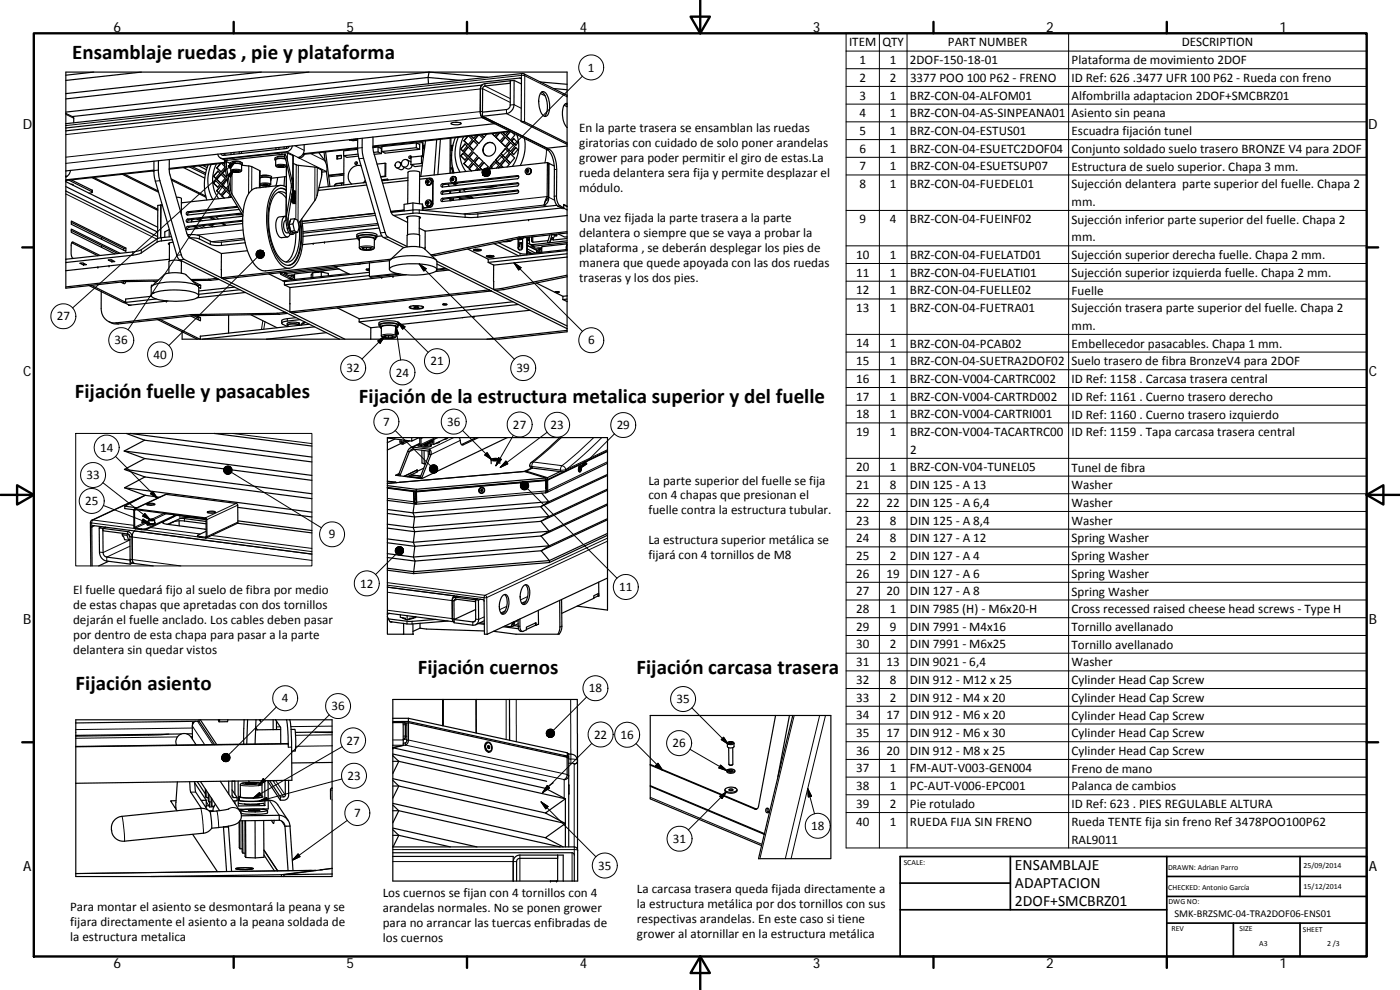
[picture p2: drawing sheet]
<svg xmlns="http://www.w3.org/2000/svg" width="420mm" height="297mm" viewBox="0 0 420 297" stroke-linecap="round" stroke-linejoin="round" font-family="sans-serif">
<defs><g id="words">
<g font-size="6.3">
<text x="21.7" y="17.7">Ensamblaje ruedas , pie y plataforma</text>
<text x="22.4" y="119.4">Fijación fuelle y pasacables</text>
<text x="107.7" y="120.8">Fijación de la estructura metalica superior y del fuelle</text>
<text x="125.4" y="202.3">Fijación cuernos</text>
<text x="191" y="202.3">Fijación carcasa trasera</text>
<text x="22.7" y="207.1">Fijación asiento</text>
</g>
<g font-size="4.7">
<text x="304.6" y="261.1">ENSAMBLAJE</text>
<text x="304.6" y="266.5">ADAPTACION</text>
<text x="304.6" y="271.9">2DOF+SMCBRZ01</text>
</g>
<g font-size="4.2">
<text x="34" y="9.6">6</text>
<text x="104" y="9.6">5</text>
<text x="174" y="9.6">4</text>
<text x="244" y="9.6">3</text>
<text x="314" y="9.6">2</text>
<text x="384" y="9.6">1</text>
<text x="6.8" y="38.7">D</text>
<text x="410.6" y="38.7">D</text>
<text x="7" y="112.9">C</text>
<text x="410.8" y="112.9">C</text>
<text x="7" y="187.1">B</text>
<text x="410.8" y="187.1">B</text>
<text x="7" y="261.3">A</text>
<text x="410.8" y="261.3">A</text>
<text x="34" y="290.4">6</text>
<text x="104" y="290.4">5</text>
<text x="174" y="290.4">4</text>
<text x="244" y="290.4">3</text>
<text x="314" y="290.4">2</text>
<text x="384" y="290.4">1</text>
</g>
<g font-size="3.9">
<text x="254.8" y="13.9">ITEM</text>
<text x="264.8" y="13.9">QTY</text>
<text x="284.5" y="13.9">PART NUMBER</text>
<text x="354.7" y="13.9">DESCRIPTION</text>
<text x="176.4" y="21.5">1</text>
<text x="257.9" y="19.2">1</text>
<text x="267" y="19.2">1</text>
<text x="273.1" y="19.2">2DOF‐150‐18‐01</text>
<text x="321.6" y="19.3">Plataforma de movimiento 2DOF</text>
<text x="257.9" y="29.9">3</text>
<text x="257.9" y="24.6">2</text>
<text x="267" y="29.9">1</text>
<text x="267" y="24.6">2</text>
<text x="273.1" y="29.9">BRZ‐CON‐04‐ALFOM01</text>
<text x="273.1" y="24.6">3377 POO 100 P62 ‐ FRENO</text>
<text x="321.6" y="24.6">ID Ref: 626 .3477 UFR 100 P62 ‐ Rueda con freno</text>
<text x="321.6" y="30">Alfombrilla adaptacion 2DOF+SMCBRZ01</text>
<text x="257.9" y="35.2">4</text>
<text x="267" y="35.2">1</text>
<text x="273.1" y="35.2">BRZ‐CON‐04‐AS‐SINPEANA01</text>
<text x="321.6" y="35.2">Asiento sin peana</text>
<text x="173.8" y="39.6">En la parte trasera se ensamblan las ruedas</text>
<text x="257.9" y="40.5">5</text>
<text x="267" y="40.5">1</text>
<text x="273.1" y="40.5">BRZ‐CON‐04‐ESTUS01</text>
<text x="321.6" y="40.6">Escuadra fijación tunel</text>
<text x="173.8" y="44.1">giratorias con cuidado de solo poner arandelas</text>
<text x="257.9" y="45.8">6</text>
<text x="267" y="45.8">1</text>
<text x="273.1" y="45.8">BRZ‐CON‐04‐ESUETC2DOF04</text>
<text x="321.6" y="45.9">Conjunto soldado suelo trasero BRONZE V4 para 2DOF</text>
<text x="173.8" y="48.6">grower para poder permitir el giro de estas.La</text>
<text x="173.8" y="53.1">rueda delantera sera fija y permite desplazar el</text>
<text x="257.9" y="51.1">7</text>
<text x="267" y="51.1">1</text>
<text x="273.1" y="51.1">BRZ‐CON‐04‐ESUETSUP07</text>
<text x="321.6" y="51.2">Estructura de suelo superior. Chapa 3 mm.</text>
<text x="173.8" y="57.6">módulo.</text>
<text x="257.9" y="56.4">8</text>
<text x="267" y="56.4">1</text>
<text x="273.1" y="56.4">BRZ‐CON‐04‐FUEDEL01</text>
<text x="321.6" y="56.5">Sujección delantera parte superior del fuelle. Chapa 2</text>
<text x="321.6" y="61.8">mm.</text>
<text x="173.8" y="66.6">Una vez fijada la parte trasera a la parte</text>
<text x="173.8" y="71.1">delantera o siempre que se vaya a probar la</text>
<text x="257.9" y="67.1">9</text>
<text x="267" y="67.1">4</text>
<text x="273.1" y="67.1">BRZ‐CON‐04‐FUEINF02</text>
<text x="321.6" y="67.2">Sujección inferior parte superior del fuelle. Chapa 2</text>
<text x="173.8" y="75.6">plataforma , se deberán desplegar los pies de</text>
<text x="256.9" y="77.7">10</text>
<text x="267" y="77.7">1</text>
<text x="273.1" y="77.7">BRZ‐CON‐04‐FUELATD01</text>
<text x="321.6" y="77.8">Sujección superior derecha fuelle. Chapa 2 mm.</text>
<text x="321.6" y="72.5">mm.</text>
<text x="173.8" y="80.1">manera que quede apoyada con las dos ruedas</text>
<text x="256.9" y="83">11</text>
<text x="267" y="83">1</text>
<text x="273.1" y="83">BRZ‐CON‐04‐FUELATI01</text>
<text x="321.6" y="83.1">Sujección superior izquierda fuelle. Chapa 2 mm.</text>
<text x="173.8" y="84.6">traseras y los dos pies.</text>
<text x="256.9" y="88.3">12</text>
<text x="267" y="88.3">1</text>
<text x="273.1" y="88.3">BRZ‐CON‐04‐FUELLE02</text>
<text x="321.6" y="88.4">Fuelle</text>
<text x="256.9" y="93.6">13</text>
<text x="267" y="93.6">1</text>
<text x="273.1" y="93.6">BRZ‐CON‐04‐FUETRA01</text>
<text x="321.6" y="93.7">Sujección trasera parte superior del fuelle. Chapa 2</text>
<text x="17" y="96.2">27</text>
<text x="321.6" y="99">mm.</text>
<text x="34.4" y="103.4">36</text>
<text x="46.1" y="107.6">40</text>
<text x="176.5" y="103.4">6</text>
<text x="256.9" y="104.2">14</text>
<text x="267" y="104.2">1</text>
<text x="273.1" y="104.3">BRZ‐CON‐04‐PCAB02</text>
<text x="321.6" y="104.3">Embellecedor pasacables. Chapa 1 mm.</text>
<text x="104" y="111.7">32</text>
<text x="118.8" y="113">24</text>
<text x="129.2" y="109.6">21</text>
<text x="155.1" y="111.7">39</text>
<text x="256.9" y="109.6">15</text>
<text x="267" y="109.6">1</text>
<text x="273.1" y="109.6">BRZ‐CON‐04‐SUETRA2DOF02</text>
<text x="321.6" y="109.6">Suelo trasero de fibra BronzeV4 para 2DOF</text>
<text x="256.9" y="114.9">16</text>
<text x="267" y="114.9">1</text>
<text x="273.1" y="114.9">BRZ‐CON‐V004‐CARTRC002</text>
<text x="321.6" y="115">ID Ref: 1158 . Carcasa trasera central</text>
<text x="256.9" y="120.2">17</text>
<text x="256.9" y="125.5">18</text>
<text x="267" y="120.2">1</text>
<text x="267" y="125.5">1</text>
<text x="273.1" y="120.2">BRZ‐CON‐V004‐CARTRD002</text>
<text x="273.1" y="125.5">BRZ‐CON‐V004‐CARTRI001</text>
<text x="321.6" y="120.3">ID Ref: 1161 . Cuerno trasero derecho</text>
<text x="321.6" y="125.6">ID Ref: 1160 . Cuerno trasero izquierdo</text>
<text x="115" y="127.8">7</text>
<text x="134.2" y="127.8">36</text>
<text x="154" y="128.7">27</text>
<text x="165.2" y="128.7">23</text>
<text x="185.1" y="128.8">29</text>
<text x="256.9" y="130.8">19</text>
<text x="267" y="130.8">1</text>
<text x="273.1" y="130.8">BRZ‐CON‐V004‐TACARTRC00</text>
<text x="321.6" y="130.9">ID Ref: 1159 . Tapa carcasa trasera central</text>
<text x="30" y="135.6">14</text>
<text x="273.1" y="136.1">2</text>
<text x="25.9" y="143.8">33</text>
<text x="256.9" y="141.5">20</text>
<text x="267" y="141.5">1</text>
<text x="273.1" y="141.5">BRZ‐CON‐V04‐TUNEL05</text>
<text x="321.6" y="141.5">Tunel de fibra</text>
<text x="194.6" y="145.4">La parte superior del fuelle se fija</text>
<text x="194.6" y="149.9">con 4 chapas que presionan el</text>
<text x="256.9" y="146.7">21</text>
<text x="267" y="146.7">8</text>
<text x="273.1" y="146.7">DIN 125 ‐ A 13</text>
<text x="321.6" y="146.8">Washer</text>
<text x="25.6" y="151.6">25</text>
<text x="194.6" y="154.3">fuelle contra la estructura tubular.</text>
<text x="256.9" y="152.1">22</text>
<text x="266.1" y="152.1">22</text>
<text x="273.1" y="152.1">DIN 125 ‐ A 6,4</text>
<text x="321.6" y="152.1">Washer</text>
<text x="98.7" y="161.6">9</text>
<text x="256.9" y="157.4">23</text>
<text x="267" y="157.4">8</text>
<text x="273.1" y="157.4">DIN 125 ‐ A 8,4</text>
<text x="321.6" y="157.4">Washer</text>
<text x="194.6" y="163.3">La estructura superior metálica se</text>
<text x="194.6" y="167.8">fijará con 4 tornillos de M8</text>
<text x="256.9" y="162.7">24</text>
<text x="256.9" y="168">25</text>
<text x="267" y="162.7">8</text>
<text x="267" y="168">2</text>
<text x="273.1" y="162.7">DIN 127 ‐ A 12</text>
<text x="273.1" y="168">DIN 127 ‐ A 4</text>
<text x="321.6" y="162.8">Spring Washer</text>
<text x="256.9" y="173.3">26</text>
<text x="266.1" y="173.3">19</text>
<text x="273.1" y="173.3">DIN 127 ‐ A 6</text>
<text x="321.6" y="168.1">Spring Washer</text>
<text x="321.6" y="173.4">Spring Washer</text>
<text x="21.9" y="178.1">El fuelle quedará fijo al suelo de fibra por medio</text>
<text x="108.1" y="176.3">12</text>
<text x="185.8" y="177.4">11</text>
<text x="256.9" y="178.6">27</text>
<text x="266.1" y="178.6">20</text>
<text x="273.1" y="178.6">DIN 127 ‐ A 8</text>
<text x="321.6" y="178.7">Spring Washer</text>
<text x="21.9" y="182.6">de estas chapas que apretadas con dos tornillos</text>
<text x="256.9" y="183.9">28</text>
<text x="267" y="183.9">1</text>
<text x="273.1" y="184">DIN 7985 (H) ‐ M6x20‐H</text>
<text x="321.6" y="184">Cross recessed raised cheese head screws ‐ Type H</text>
<text x="21.9" y="187.1">dejarán el fuelle anclado. Los cables deben pasar</text>
<text x="21.9" y="191.6">por dentro de esta chapa para pasar a la parte</text>
<text x="256.9" y="189.3">29</text>
<text x="267" y="189.3">9</text>
<text x="273.1" y="189.3">DIN 7991 ‐ M4x16</text>
<text x="321.6" y="189.3">Tornillo avellanado</text>
<text x="21.9" y="196.1">delantera sin quedar vistos</text>
<text x="256.9" y="194.6">30</text>
<text x="267" y="194.6">2</text>
<text x="273.1" y="194.6">DIN 7991 ‐ M6x25</text>
<text x="321.6" y="194.6">Tornillo avellanado</text>
<text x="256.9" y="199.9">31</text>
<text x="266.1" y="199.9">13</text>
<text x="273.1" y="199.9">DIN 9021 ‐ 6,4</text>
<text x="321.6" y="200">Washer</text>
<text x="176.7" y="207.7">18</text>
<text x="256.9" y="205.2">32</text>
<text x="267" y="205.2">8</text>
<text x="273.1" y="205.2">DIN 912 ‐ M12 x 25</text>
<text x="321.6" y="205.3">Cylinder Head Cap Screw</text>
<text x="84.6" y="210.7">4</text>
<text x="99.5" y="213.1">36</text>
<text x="203" y="211">35</text>
<text x="256.9" y="210.5">33</text>
<text x="256.9" y="215.8">34</text>
<text x="266.1" y="215.8">17</text>
<text x="267" y="210.5">2</text>
<text x="273.1" y="210.5">DIN 912 ‐ M4 x 20</text>
<text x="273.1" y="215.8">DIN 912 ‐ M6 x 20</text>
<text x="321.6" y="210.6">Cylinder Head Cap Screw</text>
<text x="321.6" y="215.9">Cylinder Head Cap Screw</text>
<text x="178.3" y="221.6">22</text>
<text x="186.3" y="221.7">16</text>
<text x="256.9" y="221.1">35</text>
<text x="266.1" y="221.1">17</text>
<text x="273.1" y="221.1">DIN 912 ‐ M6 x 30</text>
<text x="321.6" y="221.2">Cylinder Head Cap Screw</text>
<text x="104" y="223.4">27</text>
<text x="201.8" y="224.2">26</text>
<text x="256.9" y="226.5">36</text>
<text x="266.1" y="226.5">20</text>
<text x="273.1" y="226.5">DIN 912 ‐ M8 x 25</text>
<text x="321.6" y="226.5">Cylinder Head Cap Screw</text>
<text x="104.3" y="234">23</text>
<text x="256.9" y="231.8">37</text>
<text x="267" y="231.7">1</text>
<text x="273.1" y="231.8">FM‐AUT‐V003‐GEN004</text>
<text x="321.6" y="231.8">Freno de mano</text>
<text x="256.9" y="237.1">38</text>
<text x="267" y="237.1">1</text>
<text x="273.1" y="237.1">PC‐AUT‐V006‐EPC001</text>
<text x="321.6" y="237.2">Palanca de cambios</text>
<text x="106.3" y="245.2">7</text>
<text x="256.9" y="242.4">39</text>
<text x="267" y="242.4">2</text>
<text x="273.1" y="242.5">Pie rotulado</text>
<text x="321.6" y="242.5">ID Ref: 623 . PIES REGULABLE ALTURA</text>
<text x="243.4" y="249">18</text>
<text x="256.9" y="247.7">40</text>
<text x="267" y="247.7">1</text>
<text x="273.1" y="247.7">RUEDA FIJA SIN FRENO</text>
<text x="321.6" y="247.8">Rueda TENTE fija sin freno Ref 3478POO100P62</text>
<text x="202" y="252.9">31</text>
<text x="321.6" y="253.1">RAL9011</text>
<text x="179.5" y="260.9">35</text>
<text x="114.9" y="269.3">Los cuernos se fijan con 4 tornillos con 4</text>
<text x="191.2" y="267.9">La carcasa trasera queda fijada directamente a</text>
<text x="21.1" y="273.3">Para montar el asiento se desmontará la peana y se</text>
<text x="114.9" y="273.8">arandelas normales. No se ponen grower</text>
<text x="191.2" y="272.4">la estructura metálica por dos tornillos con sus</text>
<text x="21.1" y="277.8">fijara directamente el asiento a la peana soldada de</text>
<text x="114.9" y="278.3">para no arrancar las tuercas enfibradas de</text>
<text x="191.2" y="276.9">respectivas arandelas. En este caso si tiene</text>
<text x="191.2" y="281.4">grower al atornillar en la estructura metálica</text>
<text x="21.1" y="282.3">la estructura metalica</text>
<text x="114.9" y="282.8">los cuernos</text>
</g>
<text font-size="3.1" x="352.5" y="275.2">SMK‐BRZSMC‐04‐TRA2DOF06‐ENS01</text>
<g font-size="2.4">
<text x="271.2" y="259.7">SCALE:</text>
<text x="350.6" y="260.9">DRAWN: Adrian Parro</text>
<text x="391.2" y="260.6">25/09/2014</text>
<text x="350.6" y="267">CHECKED: Antonio García</text>
<text x="391.2" y="266.6">15/12/2014</text>
<text x="350.7" y="271.4">DWG NO:</text>
<text x="351.6" y="279.3">REV</text>
<text x="372" y="279.4">SIZE</text>
<text x="391" y="279.6">SHEET</text>
<text x="377.9" y="283.8">A3</text>
<text x="398.3" y="283.8">2 /3</text>
</g>
</g></defs>
<g fill="none" stroke="#000" stroke-width=".3">
<path d="M253.9 10h156.3v244.4h-156.3zM253.9 15.3h156.3M263.9 10v244.4M272.2 10v244.4M320.7 10v244.4M19.8 34.3l2.3 1.2M144.8 33.4l-125 13.8M145.4 35.2l-125.6 13.8M145.5 25.1v.7l7.7 3.8M152 32.9v1.2l4.4 2.2M153.1 30.7l-8.2-4.1-125.1 13.8M153.1 31.5l1.2-.1 2.1 1.1"/>
<path d="M156.1 23.4l.3 .2M156.5 22.6l1 .1M156.5 22.6v1.3M156.5 22.6l-136.7 15.1M156.7 22.1l-.2 .5M157.2 22.1l.3 .6M157.5 22.7l-.1 13.9M157.5 22.7l12.7 6.3M174.8 22.9l-28 27.9M253.9 20.6h156.3M253.9 25.9h156.3M253.9 31.2h156.3"/>
<path d="M253.9 36.6h156.3M19.8 52.9l.2 .1M19.8 58.2l27.2 13.5M21.5 55.3v.1M27.6 57v.5M47.5 51l-1.3 .2M48 54.2l-1.4 .2M66.9 46.1l.9 .5M67.1 47.6l.4 .2M68 48.5v1.6M68.1 47.6v.5M68.4 52.6l1.8-1.8-1 2.4z"/>
<path d="M68.5 49.8l2.1-1.3-1.5 2zM69.2 51.2v5.9M69.2 51.2a3.6 3.6 0 0 1 3.3 0M69.5 51.3l1.1-.3 1.6 .3a.63 .63 0 0 1-1 .4h-.6a.92 .92 0 0 1-1.1-.4zM69.6 51.6v6.6M69.9 48.4v.2M70.2 50.8l-31.8 48.2M70.6 48.5l-48.8 43.9M74.7 49.8l-.1 8.3M75.6 50l-.1 7.1M77.9 51.2l-.1 5.1M78 55.2a4 4 0 0 1 3.2 .1"/>
<path d="M78.2 55.4l1.8-.3a.69 .69 0 0 1 1 .5l-1.6 .2-1.1-.2zM78.6 52.6h.1M82.7 49.7a3.6 3.6 0 0 1 3.3 0M83 49.8l1.7-.2a.66 .66 0 0 1 1 .4l-1.6 .2-1.1-.2zM83.4 47v.1M84.6 45.8v.5M86 45.5l3.4 1.7M86 49l-.1 16.1M86.3 46l-.1 2M87.4 55.5v.8M87.7 58.8h.1M87.7 59h.1"/>
<path d="M87.7 58.7h.1M87.7 57.8h.1M87.7 58.3h.1M87.8 58h.1M87.8 58.1h-.1M87.9 57.3h.1M87.9 58h.1M87.9 58.4h.1M87.9 46.7l-.1 8.3M87.9 58.2h-.2M87.9 57.4h-.1M87.9 58.7h.1"/>
<path d="M87.9 59.1h.1M88 54.4h.1M88 54.1h.1M88 57.1h.1M88 59.2h-.1M88 57.6h-.1M88 57.3h-.1M88 56.8l-.1 .1M88 59h.1M88 55.4h.1M88 55.9h.1M88 54.3h.1"/>
<path d="M88 57.8h.1M88.2 59.1h.1M88.3 58.6h.1M88.3 58.4v.1M88.3 59.3h.1M88.3 58.7h.1M88.4 58.8l-.1 .1M88.4 58.3h-.1M88.4 59.2h-.1M88.5 43.7l2.8 1.4M88.5 58.7h.1M88.5 59.3h.1"/>
<path d="M88.5 59h-.1M88.9 49.4l-.1 16.4M89.5 49.6l-.1 16.9M89.8 47.5l8.2 4M93.2 46.1l4.3 2.1M94.5 50.1v10.1M95.2 50.3v8.4M96.5 51v2.1M101.1 55.1h.1M103.2 52.6l-4.5 .5M108.7 44.3l-1.4 .2M109.1 47.5l-1.4 .1"/>
<path d="M129 53.8a.96 .96 0 0 1 .3 1.2 .96 .96 0 0 1-1.1 .5M132.7 59.5l.5 .2M132.7 57.3l.5 .3M132.8 55.1l.4 .3M135 57.3v.8M135 59.5v.7M135.1 41.5l-.1 10.5M136.4 53a.96 .96 0 0 1 .4 1.2 .96 .96 0 0 1-1.2 .5M155.2 57l.4 .2M155.2 54.9l.4 .1M155.3 52.7l.3 .2M158.9 50.5a.95 .95 0 0 1 .3 1.3 .95 .95 0 0 1-1.1 .4"/>
<path d="M164 44.8l-.5 4.1M164.2 59l-37.2 4.1M164.6 59.9l-.9 .4M164.7 59.2l1.8 .9M164.9 44.9h-.7M167 58.8l-.7 .1M167.1 50.8l-.7 .1M253.9 41.9h156.3M253.9 47.2h156.3M253.9 52.5h156.3M21.9 72.6l-.3 .1M39.9 75.6v1"/>
<path d="M42.4 74.9v1M47.2 71.6l-.1 1M48.4 71.3v1M54.4 76.5l-1.3 .1M55.3 77.8l-1.4 .2M56.3 65.7l.5 .3M56.3 67.9l.5 .2M56.4 63.5l.4 .3M56.5 70.4v.5M57.5 66.2l.7 .3M59.7 67.8l1.1 .6M59.8 70.7v1"/>
<path d="M60.6 67.7l1.2 .6M63.1 72.4v.9M66.5 72.7v.9M73 69l-13.8 1.5M73.3 71.4l-9.7 1.1M77.2 77.2l-26.5 26.5M86.5 65.3v2.3M86.6 68.5h-.4M87.7 60.4h.1M87.7 60.5h.1M87.8 60.3h-.1M87.8 60.6h.1"/>
<path d="M87.9 60.4h.1M88 60.7h.1M88 60.5h-.2M88.2 60.6h.1M88.3 60.7l-.1 .1M88.3 60.5h.1M107.8 74.3a5 5 0 0 1 4.5 0M108.2 74.5a4.5 4.5 0 0 1 3.8 .2 4.3 4.3 0 0 1-3.9-.1zM112.7 64.6l-22 2.5M113.4 67l-22.5 2.5M115.6 69.7l-1.4 .2M116.4 71.1l-1.3 .1"/>
<path d="M123.9 63v1M125.8 79.2l2.1 1.4-.7 .7zM125.8 79.2l28.6 28.6M125.8 63v1M128.9 62.2h.1M129 60.1a.96 .96 0 0 1 .3 1.2 .96 .96 0 0 1-1.2 .5M129.8 61.1l.1 .1M139.6 64.2v1M143.4 64.2v1M153.5 72l-.5 .4-1.8 .1M154.3 78.9l2.1 1.4-.7 .7zM154.3 78.9l20.5 20.5"/>
<path d="M155.5 74.4l.2 .1M155.7 72.8l1.1-.1-1.1 .3M155.7 73.3v.1M155.9 73.5l-.1-.1-.1 .5M156.1 76v.7M158.1 76.2v.3M159.5 73.4l.8 .5M159.5 72.3l.4 .1M161.9 74.7l.2 .1M162 74.7h.1M164 61.9l-.7-.4-24.1 2.7M165.7 71.3l.4 .2"/>
<path d="M168.1 61.8h-.7M253.9 63.1h156.3M253.9 73.8h156.3M253.9 79.1h156.3M34.8 96.9l.7 .3M78.9 96.2l-.4 2.6M79.5 96.5l-.3 2.3M85.5 81.7l.6 .3M86.2 95.6v.7M91.3 96.6l-.7 .4-.3 .6M91.6 96.7l-.8 .5M104.8 82.2v.2"/>
<path d="M118.7 97.8l1.5 10.2M118.7 97.8l.9 2.4-1 .1zM119.4 96.6l2.1 1.5-.7 .7zM119.4 96.6l9.1 9.1M253.9 84.4h156.3M253.9 89.7h156.3M113.4 102.3l2.1-1.4-1.4 2.1zM114.4 100.8a5 5 0 0 1 4.6 0M114.8 101a4.5 4.5 0 0 1 3.8 .1 4.3 4.3 0 0 1-3.9-.1zM115.5 100.9l-6.9 6.8M253.9 100.3h156.3M253.9 105.6h156.3"/>
<path d="M253.9 110.9h156.3M253.9 116.3h156.3M22.7 130h70.9v39.8h-70.9zM34.7 136.9l12.6 12.6M69.8 130l23.8 3.1M118.6 129.2l10.7 10.6M121.4 132.1l-1 .5M122 132.1l-1.4 .7M124.4 134.8l-1.5 .7M126 133.4l-.2 .1M126 133.2l-2 1M127 131.3l-.7 .3"/>
<path d="M130.7 131.3l-4.3 2M136.2 131.3l-7.3 3.5M138.1 132.1l-8.7 4.3M138.5 133.4l.5 .1M138.8 129.2l8.8 8.7M146.2 135.8l1.4 2.1-2.1-1.4zM147.7 137.7l1-.2a.63 .63 0 0 1 1 .4l-1.7 .2-.4-.2zM149.6 137.3l.9 .5-1.7 2zM150 138l-1.2 .3-1.4-.3M151.8 138.3l.6 .9-2.3 1.1zM154.1 130.6l-5.3 9.2M159 139.7a.63 .63 0 0 1 .7 .7l-2.1 1.1"/>
<path d="M164.2 129.7l-14.1 10.6M168.5 131.3l-8.4 7.3-.5 1.4 8.6 1 .2 .5M175.4 138.5l.7 .7-2.1 1.4zM178.2 131.3l-4.8 4.4-4.8 4-.4 1.3 1.6-.1-.3 .5M180.6 131.3a113.5 113.5 0 0 1-10.7 9.6l-.3 .5M182.3 134.9l-12.4 6-.6-.9-.7-.3-8.5-1.1-.7 .2M182.3 138.6l-17.9 8.6-.3-.1M184.4 130.2l-10.4 10.4M253.9 121.6h156.3M253.9 126.9h156.3M253.9 137.5h156.3M27.1 156.8l.4 .1"/>
<path d="M27.5 156.9v1.2l.8-.3M27.5 156.9l12.9 1.7M27.6 156.1l.3-.1-.4 .9M30.9 144.8l14.2 11.2M31 151.7l14.1 5.4M39.1 159.2l-.8 .3v.7M40.4 159.3l53.2 7M40.8 152.9l-.6 .2M42.1 149.4l-14.2 6.6 12.3 1.6M42.4 158.7v.2M42.9 155.8l2.2 1.3-2.5-.4zM43.1 158.9l16.3 2.2"/>
<path d="M43.5 154.1l1.6 1.9-2.3-1.1zM44.1 158.5v.3M44.2 157.3v.2M44.7 156.6l-4.1 1.9v.2M44.7 156.2l-4.5 2M44.8 155.9l.6-.1a.55 .55 0 0 1 .8 .2l-1.1 .1zM45.2 158.3l14.9 1.9M45.8 147.4l1.5 2.1-2.2-1.4zM46.4 156l-.6 .3-1.1-.2M49.1 156.5v.6M49.3 154l-3.7 1.8M49.9 148.3l-9.3 4.4v.2"/>
<path d="M49.9 154.1l-3.7 1.8M52 156.5v.1M52.2 154.8v.2M54 154.7v.9M55.4 155.6v.7M57.4 155.2v.1M69.5 141.7l27 16.7M70.9 151l-9.3 4.4v.2M71.3 151.6l-9.5 4.3M71.4 156.7l-9.5 4.3M116.3 149.5l8.1 1M116.3 144.4l2.2 .3"/>
<path d="M119.6 142.4h.6M124.3 147.6h.6M124.3 149.6h.6M124.4 150.8h.2M124.9 150.9l-.1 .4M126.1 143.2l.5 .1M157.5 141.5l-37.5 3.2M158.3 146.6l26.9 26.9M163.8 147.3l-38.9 3.3M164 147.3l-.2 .1M164 144.2h-.2M164 146.2h-.2"/>
<path d="M253.9 142.9h156.3M253.9 148.1h156.3M253.9 153.5h156.3M253.9 158.8h156.3M39 162l-8.1 3.8-1-.1M39 161l54.6 7.1M39 163.9l-7 3.3 .1 1.1M39 167.8l15.3 2M59.9 161v.2M61.9 161.1l-.2 .3M61.9 161.4l31.7 4.1M63.5 160.7l30.1 3.8"/>
<path d="M116.3 177.7l19.9 2.6 1-.5M116.3 176.2l20 2.6v.4M116.3 175.6l29 3.7M116.3 174.8l29.3 3.8M119 166.2l-6.3 6.2M137.4 178.9l-.7 .3 .1 .6M145.3 179.3v1M145.6 178.6l.3 .2 .2 .5M145.6 178.6l-.3 .7M146.1 179.3h-.8M146.1 179.3l.1 11M158.3 179l-2.1 1"/>
<path d="M182.3 161.5l-36.7 17.1M182.3 162.4l-36.2 16.9M253.9 164.1h156.3M253.9 169.4h156.3M253.9 174.7h156.3M116.3 183.1l20 2.6M117.1 186.5l.5 .1M122.1 186.4v.8M123.6 186.4l.1 .8M142.6 186.3l-.7 .3v1M145.3 185.1l-1.7 .8-.8-.1M152.1 181.9l-2.2 1"/>
<path d="M153.5 186.9l.4 .1M154.3 187.2l-.5 .1M155.5 186.2l-1.2 .6M155.5 187.9h.6M168.6 187.9l-.6 .2M253.9 180h156.3M253.9 185.3h156.3M253.9 190.7h156.3M253.9 196h156.3M57.7 218.4l-35 .5M57.7 217.8l3.7 5.6M59.3 216.4l4.6 7"/>
<path d="M82.9 212.1l-14.2 14.3M84.1 218.1h-1.1M98.8 214.5l-21.2 21.2M99.7 217.9l-12.4 .1M121 217.4l1.1 .2M151.9 209.9v12M152.9 209.9v12.2M154.9 209.9v12.6M171.3 209.9v16.4M176.1 209.1l-10 10M207.6 212.4l11 10.9M238.3 214.7l-10.2 42.9"/>
<path d="M246 214.7l-10.3 42.9M247.7 214.7l-10.3 42.9M253.9 201.3h156.3M253.9 206.6h156.3M253.9 211.9h156.3M253.9 217.2h156.3M53.2 221.1l-30.5 .4M57.8 221h-.5M58.7 237.7h-1.5M69.6 238.5l.6 .8M72.5 235.1l.9-.2a12 12 0 0 1 4.8 .2l-1 .2a11.6 11.6 0 0 1-4.7-.2zM76 239.4l1.9-1.6 .5 .8z"/>
<path d="M78.6 235.5l-1.4 .3a14.3 14.3 0 0 1-5.1-.3M79 233.6l.7 .7-2.1 1.4zM81.9 234.2l3.2 4.9M82.7 234.2l2.9 4.4M87.5 224.2h-1M99.2 236.9l.5 .2M99.7 236.5v.1M99.7 223.8l-11 .1M99.7 220.5l-11 .1M102.6 233.7l-24.8 6.7M102.7 224l-26.7 15.4M117.9 222h3.1"/>
<path d="M117.9 223.6h3.1M121 221.7l1.1 .2M121 220.9h1.1M121.7 222.9v.6l47.6 10.4M122.1 222.1l.5-.1 47.6 10.4M145.6 224.2l.1 .4M145.6 224l.2 .7M164.2 235.7l.7 .7-2.1 1.5zM169.3 233.9v5.6M170.2 232.6h.5M170.7 227.7h.6v1.3M170.7 229h.6"/>
<path d="M171.3 229l1 .2M171.3 226.3v1.4l.7 .1a.86 .86 0 0 1 1.2 .8l-.2 .4-.7 .2M172.3 229.2v25.7M173.3 228.3l-.3 .8-.7 .2M177.6 223l-14.8 14.9M190.9 223.1l8 8M195.1 239.2l33.6 14.1M196.8 229.7l.7-.7 1.4 2.1zM207.1 224.8l11.1 6.4M216 238.9l2.1-1.4-1.4 2.1zM216.2 229.6l2 1.6-2.5-.8zM217.2 221.2l1.4 2.1-2.1-1.4z"/>
<path d="M218.1 237.5l-11.5 11.5M218.5 222.7l.5-.2a.65 .65 0 0 1 .7 0 .65 .65 0 0 1 .4 .6l-.5 .2a.65 .65 0 0 1-.7 0 .65 .65 0 0 1-.4-.6zM220.3 223l-.9 .4-.9-.1-.2-.3M242.4 236.6l2 7.6M242.4 236.6l1.2 2.3-1 .2zM253.9 222.5h156.3M253.9 227.9h156.3M253.9 233.2h156.3M253.9 238.5h156.3M33.5 248.8v.5zM36.6 244.9l.6 4 .1 3.5M60.2 242.5l.6 3.5 .2 4"/>
<path d="M63.9 243.3l.1 .1M65.1 243.3l.3 1.6 .2 3.4M67.1 248.1v.1M68.5 242.8a2.55 2.55 0 0 1 3.5 .6M77.6 241.2v.1M77.8 240.4l2.2-1.1 .3 .9zM77.9 241.2h.1M80.8 240.1l3 4.5M82.1 247.1h.1M84.5 246.3l1 1.6M89.5 256.2l.6 .8-2.4 1.1zM104.2 246.1l-16.5 12"/>
<path d="M117.9 254.9h54.4M117.9 258.5h37.1M156 256.6v7.8M162.4 240.6l2.1 1.4-.7 .7zM162.4 240.6l16.4 16.5M171.7 255.9v8.5M172.3 254.9l1.1 .2M172.3 254.9v1.6M227 242.7l-.4 .1M229.3 250.3h.1M253.9 243.8h156.3M93.3 261.2l-70.6 .9"/>
<path d="M99.7 260.6l-3 .3"/>
<circle cx="177.4" cy="20.2" r="3.7"/>
<circle cx="128.4" cy="54.5" r=".45"/>
<circle cx="135.8" cy="53.8" r=".44"/>
<circle cx="158.3" cy="51.3" r=".44"/>
<circle cx="128.4" cy="60.8" r=".45"/>
<circle cx="19" cy="94.9" r="3.8"/>
<circle cx="36.4" cy="102.1" r="3.7"/>
<circle cx="48" cy="106.3" r="3.7"/>
<circle cx="106" cy="110.4" r="3.8"/>
<circle cx="120.8" cy="111.7" r="3.7"/>
<circle cx="131.1" cy="108.4" r="3.7"/>
<circle cx="157" cy="110.4" r="3.7"/>
<circle cx="177.4" cy="102.1" r="3.8"/>
<circle cx="32" cy="134.3" r="3.7"/>
<circle cx="116" cy="126.5" r="3.8"/>
<circle cx="136.2" cy="126.5" r="3.8"/>
<circle cx="156" cy="127.4" r="3.8"/>
<circle cx="167.2" cy="127.4" r="3.8"/>
<circle cx="187" cy="127.5" r="3.7"/>
<circle cx="27.5" cy="150.3" r="3.7"/>
<circle cx="27.9" cy="142.5" r="3.7"/>
<circle cx="99.7" cy="160.3" r="3.8"/>
<circle cx="110.1" cy="175" r="3.7"/>
<circle cx="187.8" cy="176.1" r="3.7"/>
<circle cx="85.6" cy="209.5" r="3.7"/>
<circle cx="101.5" cy="211.8" r="3.8"/>
<circle cx="178.7" cy="206.5" r="3.7"/>
<circle cx="205" cy="209.7" r="3.8"/>
<circle cx="106" cy="222.2" r="3.8"/>
<circle cx="106.2" cy="232.8" r="3.8"/>
<circle cx="180.3" cy="220.4" r="3.8"/>
<circle cx="188.2" cy="220.5" r="3.7"/>
<circle cx="203.8" cy="223" r="3.8"/>
<circle cx="107.2" cy="243.9" r="3.7"/>
<circle cx="181.5" cy="259.7" r="3.7"/>
<circle cx="203.9" cy="251.7" r="3.8"/>
<circle cx="245.4" cy="247.8" r="3.7"/>
</g>
<g fill="none" stroke="#000" stroke-width=".36">
<path d="M19.8 37.1v2.2M19.8 34l2.2 1.2 .1 1.7M19.8 34v3.1M19.8 39.3v12M28.1 21.6l-8.3 1M42.4 21.6l-22.6 2.5M78.4 21.6l-58.6 6.5M92.7 21.6l-72.9 8.1M128.5 23.2l.3-1.6-109 12M128.5 23.2l9.6 .9M128.5 23.2l.1 1.9M128.5 23.2l-106.8 11.8"/>
<path d="M128.9 21.6l17.5 1.6M135.3 37a3.4 3.4 0 0 1 3.1 .1 3.2 3.2 0 0 1-3.1-.1zM136.5 36.7h.7M144.2 26.7l.1-.7 .4-.5-124.9 13.8M144.2 26.7a1.57 1.57 0 0 1 1.3-1.6l7.7-.9v.8l-7.7 .8-.5 .3-.1 .5-.1 7.1M144.2 26.7l-.1 6.8a2.11 2.11 0 0 0 .7 1.8M144.8 35.3l3.7 1.8-128.7 14.2M144.8 35.3l19.4 9.6a6.9 6.9 0 0 1 2.2 6v8.7l.7 2a2.8 2.8 0 0 0 2.1 .7M144.8 34.9l20.1 10a7.3 7.3 0 0 1 2.2 5.9v9.1l.5 1.4 1.6 1M144.8 33.7v1.2M149.2 39.9l-.7 1-.8-.8M149.9 39.9l-1.1 1.2"/>
<path d="M150 39.8l-1.2 1.4 1.3 1.2M150.2 39.8l1.1 1.1-1.3 1.5-1.2-1.3M152.4 39.6l-.8 .9-.7-.8M152.9 39.3l-41 4.5M153.1 39.5l-1.1 1.3M153.2 39.5l-1.2 1.4M153.3 39.5l-41.4 4.5M153.6 39.6l.9 .9-1.3 1.5M154.3 24.1v7.3a2.77 2.77 0 0 1-2.3 2.7l-7.2 .8M156.4 36.5l13.8 6.8M156.4 36.5l.1-12.6-.4-.5-136.3 15M156.4 36.5l1 .1 12.8 6.3"/>
<path d="M156.5 25.2l-2.2-1.1-1.1 .1-.1 7.3a1.42 1.42 0 0 1-1.1 1.4l-7.2 .8M162.1 24.6l8.1 .7M162.2 28l1.4 .7M162.5 27.7a1.36 1.36 0 0 1 1.9 1.2l.5 2.2a3.7 3.7 0 0 1-1.1 3.8 2.33 2.33 0 0 1-1.8-2.2l-.2-.9a5.4 5.4 0 0 1 .7-4.1zM162.6 27.6a6.1 6.1 0 0 1 1.5 6.1l-.7 1.2M166.1 26.6l4.1 .3M169.3 31.6l.9 .4M169.7 31.1l.5 .4M170.2 31v.5M170.2 28.6v2.4M170.2 28.6l-13.5-6.5-136.9 15M170.2 31a2.02 2.02 0 0 0-1.4 2.3v.9a6 6 0 0 0 1.4 4"/>
<path d="M170.2 28.6v-7h-150.4v12.4M170.2 31.5v12.3M19.8 57.3v20.5M19.8 54.5v2.8M19.8 57.3l27.5 13.7M19.8 51.3v1.5M19.8 52.8l.3 .2M19.8 54.1v.4M19.8 56l27.5 13.6M19.8 53.1v1M19.8 52.8v.3M19.8 54.5l27.5 13.7"/>
<path d="M20.6 54l7.1 3.6a.67 .67 0 0 1-1 .4M21.1 51.1l-.3 1.1-1 .9M21.3 55.3l.7 .1-.1 .2M21.4 54l6.3 3.1v.6M27.6 53.3l19.8 9.8M28.1 53.2l19.3 9.6M36.7 52.3l10.9 5.4M37.3 52.2l10.2 5.1M45.9 51.3l.3 .1M46.2 48.4v3.8l.4 2.2 6.5 22.2 .7 1.3 48.1 23.9M46.2 51.3l-26.4 2.8M46.2 51.1l-26.4 2.9"/>
<path d="M47.6 48.2l-.1 3.4 .3 2.1 6.6 22.8 .7 1.2 48.4 24.1M50.8 47.9l.1 4 5.2 18.1 .3 .9 .5 .5M51.3 53.7l10.4 5.1M51.4 54l10.4 5.2M52.9 59.2l1.3 .2 .3 .2-.1 4.7M55 50.3l6.5 3.1M56.9 50.1l4.7 2.3M57.7 50l4 1.9M59.7 49.8l2.3 1.1M60.9 49.6l1.3 .7M62.5 49.4a15.6 15.6 0 0 0-.4 10.6M63.4 49.4a11.8 11.8 0 0 0 .4 10.4"/>
<path d="M64.1 54.9l1.2 1.3M64.1 54.9v.1M64.1 54.9l.6-.7 1.3 1.2-.7 .8M64.1 52.9h.1M64.8 54.2l-.7 .8 1.2 1.2M64.9 49.2a10 10 0 0 0 .7 10.4M65 57.2l.1 .1M65 57.2l1.3-1.5 1.3 1.2-1.3 1.6M65 57.2l1.3 1.3M65.1 50.4l1.2 1.2M65.1 50.4h.1M65.4 51.4l.6 .6-1.3 1.5-.6-.6z"/>
<path d="M65.4 51.4l-1.3 1.5 .6 .6M66.2 49l-1.1 1.4M66.2 47.5l1.2 .5M66.3 49l-1.2 1.4 1.2 1.2M66.3 52.3l1.3 1.2-1.3 1.5-1.3-1.2zM66.3 55.8l-1.2 1.5 1.2 1.1M66.3 52.3l-1.2 1.5 1.2 1.2M66.5 49l1 1M66.6 58.8l1.2-1.5 1.3 1.2-.7 .8M66.6 58.8h.1M66.6 55.4l1.3 1.2M66.6 55.4h.1"/>
<path d="M66.6 51.9l1.3 1.2M66.6 51.9h.1M67.2 48.9l.2 .3M67.4 49v-1.2l.5-.2 16.7-1.8 1.5 .1 1.9 .9v9.5M67.4 48.9l-16.6 1.9M67.4 48.7l-16.6 1.8M67.5 48.3h.5v.7M67.5 48.3v1.8l1.5 8 3.9 6.5M67.5 48.3l.5 .7M67.5 50.2l-1.2 1.4M67.6 50.7l-1 1.2M67.6 50.8l-.9 1.1 1.2 1.2"/>
<path d="M67.9 57.3l-1.3 1.5 .7 .6-.7-.6M67.9 53.9l-1.2 1.5 1.2 1.2M68 49v1.1l1.3 7.5 3.7 6.1M68 48.4l1 .6M68 53l-.1 .1M68.2 56.9h.1M68.2 54.1l-.3-.3-1.3 1.6M68.5 55.8l-.6 .8M68.6 56.4l-.4 .5M68.6 56.4l-.4 .5 .6 .6-.6-.6M69 49.4a.9 .9 0 0 1 1.2-.9h1.3a.88 .88 0 0 1 1.2 .9M69.1 59.2l.3-.3-.3 .3"/>
<path d="M69.2 49.6l-.1-.1a.78 .78 0 0 1 1.1-.5h1.3a.82 .82 0 0 1 1.1 .6l-.1 .1M69.3 49.4a3.9 3.9 0 0 1 3.2 0v1.8a2.73 2.73 0 0 1-3.3 0zM69.3 45.8v.6M69.6 59.2l-15.1 1.7M69.8 48.6l1.3-.3 1.1 .3M69.9 48.4v.2M70.1 51.3h1.5v.2l-.8 .1-.7-.1zM70.2 45.7v.6M70.4 47.4l-.7 .1M70.8 51.2v.4M71.6 51.3v.2M71.8 45.6v.5"/>
<path d="M71.9 48.5v.1M72.5 45.5v.5M72.6 49.6l2.8 .3 2.6 1.3v5.1M78 53.3a3.9 3.9 0 0 1 3.5 .3l-.2 .1M78 52.8l2.3-.2a.86 .86 0 0 1 1.2 .9l4.4-.5M78 53.4a3.8 3.8 0 0 1 3.3 .1l-.1 1.8a3 3 0 0 1-3.2 .1M78.1 55.5l-.1 .1M78.2 56.3l-.2-.2 .2 .2M78.9 55.4h1.5l-.1 .2-.7 .1-.7-.2zM79.6 55.3v.4M80 55.8l-.2 .3M80.1 52.6l-1.6 .1"/>
<path d="M80.3 55.4v.2M80.8 55.7l-.1 .3M81.4 53.7l-.2 .5M82.8 44.3v.6M83.3 53.3l-.5 2.5M83.4 47v.1M83.6 57.7l1 .4 1.3 1.3M83.6 49.8h1.5v.2l-.8 .1-.7-.1zM83.7 44.2v.6M83.9 45.9l-.7 .1M84.1 55.6l-7.2 .8a5.3 5.3 0 0 0-3.5 4.6 24.9 24.9 0 0 0 2.9 18.2 4.1 4.1 0 0 0 3.4 2.1l7.2-.8M84.1 56.5l1.1 .2 .7 .4"/>
<path d="M84.3 49.7v.4M85.1 49.8v.2M85.3 44.1v.5M85.4 47l-1.5-.2-.7 .3M85.4 47.1l.4 1 1.7 7.5-1.6 9.5v1.6a4.8 4.8 0 0 0 1.2 3.6h.8M85.4 47.1l-1.6-.1a.93 .93 0 0 0-1.3 .9M85.4 53l-.2 2.8M85.6 46.3l-.2 .8M85.6 46.3l.6 1.7 1.8 8.3-1.6 9.5v1.4a4.9 4.9 0 0 0 1.1 3l.5 .1 .4-.4M85.6 46.3l-18.1 2M85.7 47.6l-2.1-.1a.75 .75 0 0 0-1 .5l.1 .1M85.7 47.7l-1.5-.2-1.4 .3-.1 1.9a2.94 2.94 0 0 0 3.1 .3l.2-1.1"/>
<path d="M85.9 57a2.79 2.79 0 0 0-4.2 1.8 22.3 22.3 0 0 0 2 19.1 2.89 2.89 0 0 0 4.6 .9 14.4 14.4 0 0 0 2.2-10.2l-.3-2.4M85.9 58.1a2.54 2.54 0 0 0-4.1 1.4 20.2 20.2 0 0 0 2.2 17.9 2.59 2.59 0 0 0 2.6 1.2 2.59 2.59 0 0 0 2.1-2 17.9 17.9 0 0 0 1-9.7M85.9 56.1a2.96 2.96 0 0 0-4.4 1.8 24.2 24.2 0 0 0 1.9 20.5 3.2 3.2 0 0 0 4.8 1.5 11.4 11.4 0 0 0 2.7-8.2v-2.6l-.4-3.4M85.9 49.8l-.1 16.2M86 44v.6M86.8 43.9l-.8 .7-18.9 2h-.4l-.4-.5M87.4 59.9h.1M87.4 59.7v.2M87.5 59.5h.1M87.5 59.5l-.1 .4M87.7 59.2h.1M87.7 59.6h.1"/>
<path d="M87.7 59.2v.4M87.7 58.7h.1M87.7 58.4l.1-.2 .1 .3M87.7 59.9l.2 .4v-.3M87.7 58.8l.2 .2M87.7 58.5h.3M87.7 59h.2M87.7 59.2l.3 .4M87.7 58.7l.1 .3zM87.7 58.4v.1M87.7 59.9l.2 .3M87.7 43.8a2.13 2.13 0 0 1-1.7 1.7l-18.9 2.1a1.56 1.56 0 0 1-1.7-1.4"/>
<path d="M87.8 58.2h-.1M87.8 57.8h.1M87.8 58h.1M87.8 57.5l.2 .4-.2-.1M87.8 58.8h.1M87.8 57.4l.2 .6-.3-.1M87.9 58.8l-.2-.1v.1M87.9 58.9h.1M87.9 57.3h.1M87.9 58.8l.1 .4-.1-.2M87.9 59.1h.1M87.9 58.9v.1"/>
<path d="M87.9 60h.1M87.9 59.8v.1M87.9 59h-.2M87.9 59.9h-.2M87.9 59.9h.1M87.9 58.4l-.2-.3v.4M87.9 58.4v.1M87.9 58.5h.1M87.9 58.5h-.2M87.9 58.8h-.1M87.9 58h-.1M87.9 56.8v.5"/>
<path d="M87.9 56.7v.6M88 53.8h.1M88 53.8v.2M88 56.4h.1M88 56.5h.1M88 53.7v.1M88 54.1v.3M88 54v.1M88 55.2v.3M88 55.1v.5M88 55.8v.2M88 55.7v.4"/>
<path d="M88 54.9h.1M88 54h.1M88 56.6h.1M88 56.3h.1M88 56.3v.3M88 49l1.2 .6 5.7 .6 1.7 .9-.1 2-1.6 6.4-5.3 7.6M88 59.6h.1M88 53.5h.1M88 54.1v.4M88 53.5v.5M88 59.9l-.1 .1M88 59.9h-.1"/>
<path d="M88 58.5l-.1 .1M88.2 58.4h.1M88.3 59.2h.1M88.3 57.4h.1M88.3 58.4l.2 .3zM88.3 58.9l.1 .3M88.3 58.9l-.1 .1M88.3 57.6h.1M88.3 58.7h.2M88.3 58v.1v-.3l.2 .2M88.3 57.4v.2M88.3 58h.1"/>
<path d="M88.4 59.8h.1l-.3-.2 .4 .3M88.4 58.7h.1M88.4 58.8v.5v-.3M88.4 58.8l.2 .6M88.4 59h.1M88.4 59l.1 .3M88.5 59.3l.1 .1M88.5 57.9h.1M88.5 59.4v.1M88.5 57.3h.1M88.5 57.3v.1M88.5 57.9v.1"/>
<path d="M88.5 59.4l.1 .6M88.5 58h-.1M88.5 57.4l-.1 .1M88.5 57.4l-.2-.1v.3M88.6 59.9l-.4 .2M88.6 57.3v.4l-.3-.3M88.6 57.9v.4l-.3-.3M89.8 47.2v.3M91.3 43.4v1.7a2.2 2.2 0 0 1-1.9 2.1l.4 .3M91.4 46.3l-.5 .7-1.1 .5M95.7 45.8l1.8 2.4a4.6 4.6 0 0 1 .5 3.3l-1.4 .1M97.2 45.6l.4 2.8"/>
<path d="M97.7 45.6l1.3 10.3M97.9 51.5l.6 4.5M101.1 46.7l1.4-.1v.9l-1.4 .2zM101.1 46.7l.2 .1M101.3 46.8v.9M102.5 46.7l-1.2 .1M102.5 55v.6M103.1 46.7l1 .5 3.5-.4M103.2 54.8l-2.3 .3-.6 .7M103.2 54.9l-2.2 .3-.5 .6M103.2 52.2l-4.6 .5M103.2 52.1l-4.6 .5"/>
<path d="M103.2 46.8v8.7M104.9 41.9v.1M106.1 41.8l.5 .2h-.9l-.2-.2M106.7 41.7l.5 .1M107 48.6h.1M107.1 48.6a.38 .38 0 0 1 .1 .5 .38 .38 0 0 1-.5 .2M107.2 41.7v.1M107.2 41.8l-.1 .3-1.1 .1-1.1-.2M107.3 44.8l-4.2 .5v1.4M107.3 44.5l-16.4 1.8M107.3 44.3l-16.3 1.8M107.3 41.6v3.4l.3 2.1 6.7 23.1 .8 1 6.1 3.1"/>
<path d="M107.5 46.2l-4.4 .5M108.4 49.7a3.2 3.2 0 0 0-3.5 1.7 3.2 3.2 0 0 0 .6 3.8M108.7 41.5v3.3l.3 2.2 6.8 23.4 .6 .7 5.8 2.9M109.6 54.1l-.6 .7M109.8 54.8l-14.1 1.5M110 55.5l-14.5 1.6M111.9 41.1l.2 4.4 5.4 18.4 .6 .7 4.2 2.1M113.5 45.6l-1.3 .1M113.5 44.1l-1.6 .2M113.5 44.1v1.5M113.5 44.1l1 .5v1.5M113.5 45.6l1 .5"/>
<path d="M114.5 46.1l-2.2 .2M114.6 44.1l-.9 .1M115.6 52.9l-1.3 .1M115.6 49l-2.4 .2M115.6 49v3.9M115.6 49l.2 .1-.1 3.9M115.6 52.9l.1 .1M115.7 53l-1.4 .1M116.2 53.7l-1.7 .3M116.2 53.7v.3M116.2 53.7l.2 .3M119.8 48.6l.7 .4"/>
<path d="M121.3 50.2l-.2 .4-.6 .3-1.5-.6M122.1 47.9l1.2 .7M122.4 53.4l-7.8 .8M122.4 54.1l-7.6 .9M122.9 47.5h.1M123.2 46.8l.2 .3M123.3 49.4l1.3 .6 2.1-.3M123.3 47.4l-.4 .1M123.3 47.1v2.3M123.4 47.1a.34 .34 0 0 0-.5-.3 .34 .34 0 0 0-.1 .5 .34 .34 0 0 0 .5-.1M123.7 49.6a1.18 1.18 0 0 1-1.6 1l-1.1-.5M124.9 44.3l-10.3 1.2"/>
<path d="M124.9 44.3l1 .5M125 42.9l-10.4 1.1v1.5M125 42.9l-.1 1.4M125 42.9l1 .4-.1 1.5M125.9 44.8l-10.3 1.2-1-.5M125.9 53.8l3.3-.4 .5 .3 .2 .7M126.5 49l.3 .2M126.5 49l-3.2 .4M126.5 46.8l.6 .3M126.5 46.8l-3.2 .3M126.5 46.8v2.2M126.8 42.8l.1 4.2"/>
<path d="M126.8 42.8l-1.7 .1M126.8 42.8v4.2M126.9 44.4l.4 .2M126.9 44.4l.3 .1M126.9 44.2l.5 .2M126.9 43.9l.5 .1M126.9 43.6h.5v1h-.5M127.4 43.7l-.5 .1M127.7 42.3l-1.4 10.7M128.1 54.5l.1 .1M128.2 54.6l.1 .2M128.2 54.2h.4l.1 .3-.1 .3h-.4z"/>
<path d="M128.2 54.2l.4 .1M128.4 54.3l-.2 .3M129 53.8a.95 .95 0 0 0-1.2 .4 .95 .95 0 0 0 .4 1.3M129 53.8h.1M129.1 53.8a.96 .96 0 0 1 .4 1.2 .96 .96 0 0 1-1.3 .5M129.1 53.8a.97 .97 0 0 1 .3 1.2 .97 .97 0 0 1-1.2 .5M129.4 53.5l.5 .5 .1 .4M129.9 54.4l-.2 7.1-.6 .6-2.1 .3M129.9 54.4h.1M130 54.4l-.1 7-.7 .8-2.2 .3M131.1 41.9l-.8 10.6M132.2 41.8l-.8 10.6"/>
<path d="M132.4 59.7l22.8-2.7a.49 .49 0 0 1 .5 .5 .49 .49 0 0 1-.5 .5l-22.5 2.5-.4-.2zM132.5 57.5l22.7-2.6a.48 .48 0 0 1 .5 .4 .48 .48 0 0 1-.5 .5l-22.5 2.5-.3-.2zM134.5 55.2l.3 .7M135.2 57.3v.7M135.2 59.5v.7M135.3 50.5l.5 .7-.1 .7M135.3 46.6l.2 .1M135.3 50.5a1.03 1.03 0 0 1 .7 1.4M135.3 41.4v10.6M135.3 43.7l.2 .1M135.4 59.5v.7M135.5 47.8h.1"/>
<path d="M135.5 44l.3 .6-.3 .3M135.5 46.7h.1M135.5 46.7v1.3M135.5 43.8v1.3h.2h-.4M135.5 53.8l.1 .1M135.5 46.6h-.2M135.5 48h-.2M135.6 53.9l.2 .2M135.6 53.5l.4-.1v.6l-.4 .1zM135.6 53.5h.4M135.8 50.3l.1 .1M135.8 50.3l-.5 .1"/>
<path d="M135.8 50.3l.1 .3M135.8 53.5l-.2 .4M135.8 54.8l-3 .3a.49 .49 0 0 0-.5 .5 .49 .49 0 0 0 .5 .5M135.9 43.8h-.4M135.9 43.6l-.6 .1M136 59.8h-.4M136 59.4v.7l-.8 .1M136.5 53a.96 .96 0 0 1 .4 1.3 .96 .96 0 0 1-1.3 .4M136.5 53a.97 .97 0 0 1 .3 1.3 .97 .97 0 0 1-1.2 .4M136.5 54.7l18.8-2a.48 .48 0 0 1 .4 .5 .48 .48 0 0 1-.4 .4l-22.5 2.5M136.5 53a.96 .96 0 0 0-1.3 .5 .96 .96 0 0 0 .4 1.2M136.7 41.3a15.7 15.7 0 0 0-.5 10.6"/>
<path d="M137.2 54.9l-.6 .3-.6-.1M137.4 54.9l-.6 .4-.7-.2M137.5 41.2a11.8 11.8 0 0 0 .5 10.5M137.9 59.2v.7M137.9 57v.7M138.1 57v.7M138.1 59.2v.7M138.3 44.7l.6 .6M138.3 46.8h.1M138.3 46.8l.6-.8 1.3 1.2-.7 .8M138.3 44.7h.1M138.3 46.8l1.2 1.2"/>
<path d="M138.9 46.1l-.6 .7 1.2 1.2M139.1 56.9l.6 .7M139.1 41a10 10 0 0 0 .7 10.5M139.2 49.1l1.3-1.6 1.2 1.3-1.2 1.5M139.2 49.1h.1M139.2 49.1l1.3 1.2M139.2 45.6l.1 .1M139.2 42.2h.1M139.2 42.2l1.3 1.2M139.5 43.2l-1.2 1.5M139.5 43.2l.7 .6-1.3 1.5M139.6 43.2l-1.3 1.5 .6 .6"/>
<path d="M140.3 40.9l-1.1 1.3M140.4 40.9l-1.1 1.3 1.2 1.2M140.5 44.1l1.2 1.3-1.2 1.5-1.3-1.3zM140.5 47.6l-1.2 1.5 1.2 1.2M140.5 44.2l-1.2 1.5 1.2 1.2M140.7 40.9l1.1 1-1.3 1.5M140.8 50.6l1.3-1.5 1.2 1.2-.7 .9M140.8 47.2h.1M140.8 50.6v.1M140.8 43.7l.1 .1M140.8 43.7l1.3 1.3M141.1 58.8l.9 .7"/>
<path d="M141.7 59.5l-.1-.3-3.5 .4M142.1 45.7l-1.3 1.5M142.1 45.7l1.3 1.2-1.3 1.5-1.3-1.2M142.1 49.1l-1.3 1.6 .7 .6-.7-.7M142.1 42.2l-1.3 1.5M142.1 42.2l1.3 1.3-1.3 1.5M142.1 45.7l-1.2 1.5 1.2 1.2M142.1 42.3l-1.2 1.5 1.2 1.2M142.4 48.7h.1M142.4 41.9h.1M142.4 41.9l1.3 1.2M142.9 40.6l-.8 .9-.8-.7"/>
<path d="M143.5 40.5l-1.1 1.4M143.6 40.5l-1.1 1.4 1.2 1.2M143.6 47.2l1.3 1.2-1.3 1.6-1.2-1.3zM143.7 50.7l-.3 .4M143.7 47.2l-1.3 1.5 1.2 1.2M143.9 40.5l1.1 1.1-1.3 1.5M144 50.3h.1M144 51l-.4-.3-.4 .4M145.2 48.7l-1.2 1.6M145.2 48.7l1.3 1.3-.7 .8M145.3 48.8l-1.3 1.5 .7 .6-.7-.6M145.6 43.4a1.9 1.9 0 0 1 2.8 0 1.9 1.9 0 0 1-.3 2.8 1.86 1.86 0 0 1-2.7 .2 1.86 1.86 0 0 1 0-2.7z"/>
<path d="M146.1 40.3l-.8 .9-.8-.8 .8 .8M146.8 50.3l-.3 .4M147.1 49.9l1.3-1.5 1.3 1.2-.7 .8M147.1 49.9h.1M147.2 50.7l-.4-.4-.4 .4M147.8 42.9a2.15 2.15 0 0 0-2.6 1.1 2.15 2.15 0 0 0 .7 2.7M148.5 48.4l-1.3 1.5 .6 .7-.7-.7M148.7 48h.1M148.7 48l1.3-1.5 1.3 1.3-1.3 1.5M148.7 48l1.3 1.3M148.8 41.1v.1M149.1 55.8l-2 .4h-2"/>
<path d="M150 49.9l.4 .4M150 49.9l-.4 .5M150 50l-.3 .4M150.1 46.6l-1.3 1.4 1.2 1.3M150.3 49.6l.7 .6M150.3 49.6h.1M150.3 49.6l1.3-1.6 1.3 1.3-.7 .8M150.3 46.1l1.3-1.5 1.3 1.2-1.3 1.6M150.3 46.1h.1M150.3 46.1l1.3 1.3M150.4 42.7h.1M150.4 42.7l1.2-1.5 1.3 1.2-1.3 1.5"/>
<path d="M150.4 42.7l1.2 1.2M151.6 48.1l-1.2 1.5 .6 .6M151.6 44.7l-1.2 1.4 1.2 1.2M151.7 41.2l-1.3 1.5 1.2 1.2M151.9 47.7h.1M151.9 47.7l1.3-1.6 1.2 1.3-1.2 1.5M151.9 47.7l1.3 1.2M151.9 44.2l1.3-1.5 1.3 1.3-1.3 1.5M151.9 44.2l.1 .1M151.9 44.2l1.3 1.3M152 40.8v.1M152 40.8l1.2 1.2"/>
<path d="M152 40.9l1.2 1.1M153.2 46.2l-1.2 1.5 1.2 1.2M153.3 42.8l-1.3 1.5 1.2 1.2M153.5 42.3l.1 .1M153.5 42.3l.7-.7 1.2 1.2-.6 .8M153.5 42.3l1.3 1.3M154.2 41.6l-.6 .8 1.2 1.2M154.8 44.3l.6 .6-1.3 1.5-.6-.6zM154.8 44.3l-1.2 1.5 .5 .6M155.1 40.4a10.8 10.8 0 0 1-1.3 9.5M155.6 57.3l-22.4 2.4-.4 .3v.5M155.6 55.1l-22.4 2.5-.4 .2v.5"/>
<path d="M155.7 52.9l-22.5 2.5-.4 .2v.5M157.4 41.5a12.3 12.3 0 0 1-1.3 8.2M158 51.3l.1 .1M158.1 52.2h.1M158.1 51.4l.1 .2M158.1 51h.4v.6h-.4zM158.1 51l.4 .1M158.3 51.1l-.2 .3M159 50.5a.95 .95 0 0 1 .4 1.3 .95 .95 0 0 1-1.3 .4M159 50.5a.96 .96 0 0 1 .3 1.3 .96 .96 0 0 1-1.2 .4M159 50.5a.96 .96 0 0 0-1.3 .5 .96 .96 0 0 0 .4 1.2M164.2 59l-.9 2.5a2.11 2.11 0 0 0 1.4-2.3"/>
<path d="M164.3 48.8l.4 .2M164.3 48.8l-38.4 4.2M164.3 48.8l-.1 10.2M164.7 59.2l-.9 .9-.4 1M164.7 49v10.2M164.7 49l-.1 10.2-.4-.2M164.7 49l1.6 .8M170.2 43.8v18.2M170.2 43.8l-6 .7M19.8 77.8v3.4M21.4 69.1l14 7M21.4 66.7l15.7 7.8v.6"/>
<path d="M21.4 66.3l16.4 8.1v1l-16.4-8.1zM21.5 72.8l7.8 3.9M23.9 79l.9-.1 1.1 .5-.9 .1zM25 79v.5M30 76.6l-8.1-4a.67 .67 0 0 0-.5 1v2.9l.3 .8 .3 .2M30.5 71.2v.6M30.5 73.7v.5M32.5 78l.9-.1 1.1 .6h-.9zM32.8 79.8l-13 1.4M33.6 78v.5M36 76l-14.6-7.3v1l13 6.5M37.8 74.4l-.7 .1"/>
<path d="M48.3 61.5h.1M48.3 61.5l-.9 .1-.1 10M48.3 61.5l-.1 9.9M48.7 61.5h-.4M50.8 71.1v-2.2l-1.3 .7v1.6M50.8 77.8l-18.1 2M50.9 72.9l-.1 5.4M51.4 71l-4.1 .6-5.1 3.4-.8 .3-21.6 2.5M51.7 71.9l-4.4 .7-4.9 3.3-1.7 .5-20.9 2.4M51.9 72.7a1.03 1.03 0 0 0-1.3 .6l.3 .1M54.3 78.2v.2M54.5 60.7l.1 .1"/>
<path d="M56.2 70.5l1.7-.1 1.5 .2 3.7 1.8 1.3 .3h2.1l6.9-.8M56.9 71.4l9.6 4.7M56.9 71.4l2.5 .1 3.9 1.9 1.1 .2h2.1l7.1-.8M57.5 65.9v.7M58.1 68l1.2 .6M58.5 67.9l1.1 .6M59 65.7l1.2 .6M59.6 65.6l1.2 .6M62.6 67.5l1.2 .6M62.9 65.3l1.2 .5M63.2 67.4l1.2 .6M63.4 65.2l1.2 .6"/>
<path d="M64.9 65.1l.6 .6M66.5 76.1v4.9M66.5 67.1l1.2 .5M67 67l.8 .6M70.9 64.4h1.8M71.2 61.9l-14.8 1.6a.49 .49 0 0 0-.5 .5 .49 .49 0 0 0 .4 .5M71.4 62.2l-14.6 1.6-.5 .4 .1 .3M71.8 62.8l-15.5 1.7M72.4 63.9l-16.1 1.8a.5 .5 0 0 0-.4 .5 .5 .5 0 0 0 .4 .5M72.6 64.2l-15.8 1.8-.4 .2v.5M72.8 66.1l-16.5 1.8a.49 .49 0 0 0-.4 .5 .49 .49 0 0 0 .4 .5l16.5-1.8M72.8 66.4l-16 1.7-.5 .5 .1 .3"/>
<path d="M72.9 64.9l-16.6 1.8M74.3 75.2l-7.8 .9M85.6 64.9l-1.8 .2a3.1 3.1 0 0 0-1 3.5 2.94 2.94 0 0 0 1.7 2.7l1.8-.2M85.8 64.9a1.55 1.55 0 0 0-1.2 2l.1 1.7a2.45 2.45 0 0 0 1.6 2.5l.7-.8M85.8 66.1a2.04 2.04 0 0 0-.4 2.9l.5 .8h.8M86.8 67.3l.4 2.1M86.8 67.4l.4 1.8M87.2 66.1l-.4 1.2M87.3 60.2l.2 .1M87.5 60.3h.1M87.4 69.5l.4 .2M87.7 60.6h.1"/>
<path d="M87.7 60.4v.2M87.7 60.4h.1M87.8 60.4l.1 .2M87.8 60.4h-.1M87.8 60.2h.1M87.9 60.6h.1M87.9 60.4l.1 .5zM87.9 60.5h.1M87.9 60.5v.1M87.9 60.5l-.2-.2v.3M87.9 67.2l.5 2.1-1.2 .1M88.2 60.6h.1"/>
<path d="M88.2 60.1h.2v.2M88.2 60.9l.4 .1M88.2 60.1l.4 .5-.2 .1M88.2 60.1h.1M88.2 60.7v.2M88.3 60.7l-.1 .2M88.3 60.6v.1M88.3 60.1l.1 .2M88.3 60.6l.1 .3M88.3 60v.1M88.4 69.3l.9 .4-1.1 .2-1-.5M88.4 60.8h.1"/>
<path d="M88.4 60.7h.1M88.4 65.6l.9 .5 .5 2-.5 1.6M88.4 65.6l-.5 1.6-1.1 .1M88.4 60.7l-.1-.2-.1 .2M88.4 65.6l-1.1 .2-.5 1.5M88.4 60.3h.1M88.4 60.1h-.1M88.4 60.8v.1M88.4 60.9l.2 .1M88.4 60.9l-.1 .1M88.4 60.3l.2 .2M88.4 60.1v.2"/>
<path d="M88.6 60.5l-.2 .2M88.6 60l-.3 .1M88.6 60.5h-.1M88.6 60l-.2 .1M88.6 61h-.2M88.6 60.6l-.2 .2M88.8 69.8v.7a10 10 0 0 1-2.6 8l-.4 .1M90 66.4a16.9 16.9 0 0 1-1.7 12.2l-1 .8-.7 .2M94 73l-3.2 .4M107.1 71.1a1.01 1.01 0 0 1 1.3-1.2 6.2 6.2 0 0 1 4.7 .6v.6M107.5 71.7a1.03 1.03 0 0 1 1.3-1.2h2.3a1.88 1.88 0 0 1 1.6 .6v.6M107.5 71.4l-.3-.2a.75 .75 0 0 1 1-.7 6.7 6.7 0 0 1 4.9 .6l-.4 .3"/>
<path d="M107.5 71.6l-13.5 1.4M107.8 72h.1M107.8 72l-.3-.2a2.11 2.11 0 0 1 2.2-.7h1.5a1.05 1.05 0 0 1 1.5 .8l-.3 .1M107.9 71.6a5.4 5.4 0 0 1 4.5 .1l-.1 2.6a2.92 2.92 0 0 1-3 .7l-.8-.1-.6-.4zM108.2 79.2l-1.1 .1M108.9 74.4l1.3-.1 1.2 .2-.1 .3-1.3 .2-1.2-.3zM110 74.3v.7M110.9 78.9v4.1l.4 .2 8.8-1M111.3 74.4v.4M112.5 64l-21.9 2.4M113.5 67.5l-22.6 2.5M113.8 68.4l-22.9 2.5"/>
<path d="M114.6 70.8l-1.5 .1M116.9 78.2l-49.8 5.5-.7-.3 .1-2.5M117.1 78l3.7-3.5a9.1 9.1 0 0 1 6.5 .1l3.6 3.4M117.3 77.8l-50.9 5.6M121.3 63.1l-4 .4M121.3 63l-4 .4M122.2 74.1v-3.5a4 4 0 0 1 3.8 .1l-.1 3.4M122.3 65v5.5M122.3 65.6l-.2-.2a.72 .72 0 0 1 1-.6l2 .1a.67 .67 0 0 1 1 .5l-.3 .2M122.4 61.1v-9.4a3.9 3.9 0 0 1 3.6 0l-.1 9.4M123.9 60.9v2.1M123.9 63l-6.5 .7"/>
<path d="M125.8 68.5l1.8 .8M125.8 65v5.5M126.8 61.2l-2.9-.3-2.6 .4v2M126.8 61.2l.2 1.9M126.8 61.2v1.9M127.6 74.2h.1M127.6 69.3v4.9M127.6 74.2v.6M128 60.9h.2M128.1 61.8h.1M128.2 60.9l.1 .2M128.2 60.5l.4 .1"/>
<path d="M128.2 60.5h.3l.2 .3-.2 .3h-.3l-.2-.2zM128.3 60.6l-.1 .3M129 60.1a.95 .95 0 0 1 .4 1.3 .95 .95 0 0 1-1.2 .4M129 60.1a.95 .95 0 0 1 .3 1.2 .95 .95 0 0 1-1.1 .5M129 60.1a.95 .95 0 0 0-1.2 .4 .95 .95 0 0 0 .3 1.3M130 76.4l-.7 .1M130 76.4l.7 .3M130.7 76.7l-1.1 .1M131.1 78.4l39.1 19.4M131.1 79.2l39.1 19.4M140.4 74.7l6.1 3.1v.9M142.1 75l1.2-.3 1.1 .3a2 2 0 0 1-2.3 0z"/>
<path d="M142.3 74.9h.1M142.3 74.9a.93 .93 0 0 0 1.3 .3l.7-.2M143.1 75h.4M143.1 74.9v.1M143.1 75l-.2-.1 .7 .1h-.1M143.5 74.9v.1M146 76.9l.8-.3 1.4 .3a2.02 2.02 0 0 1-2.1 .2zM146.5 78.7l1.7 .8M146.9 76.9h.4M146.9 76.8v.1M147.3 76.8v.1M147.3 76.8l.2 .1h-.2"/>
<path d="M147.3 76.8h-.5l.1 .1M148.1 76.8l-.1 .2-.8 .1-1.1-.3M148.1 76.8v.1M148.2 79.5v5M148.2 73.1l7.4 3.7M149.6 72.8l7.1 3.4h1.4l12.1-1.3M152.8 72.2l-.6 .1M153.8 72a3.8 3.8 0 0 1-2.6 .5M155.7 73.8l.2 .2M155.7 71.9v2.6l.2 .5M155.7 71.1l-25.7 5.3M155.7 71.1l.7 .3"/>
<path d="M155.8 73.3h.1M155.8 73.3l.1 .7h-.2M156.4 73.1v1.9M156.4 71.4l-25.7 5.3M156.4 71.4l-.7 .2M156.7 74.7v-1.6v1.6M156.8 71.6v2.6a.69 .69 0 0 1-.6 .8 .69 .69 0 0 1-.7-.6v-2.6M156.8 73l-1.1 .4M156.9 71.4l-.7 .4-.9-.1M157.1 71.4a1.3 1.3 0 0 1-1.8 .3M158.1 71.2v5M158.3 75.4l1.2 .7"/>
<path d="M158.3 75.5l1.1 .6M158.3 71.5l.1 .1M158.3 74.7l2.4 1.2M158.3 72.9l1.3 .7v.3M158.3 73.6l2.9 1.5M158.3 71.2v5M158.3 73.7l2.8 1.4M158.4 71.2l-.1 .4M158.4 72l.5 .3M158.5 72l.4 .2M158.5 71.2l-.2 .6M158.8 71.2l-.1 .5-.4 .4"/>
<path d="M158.8 71.4l.1 .1M158.9 71.2v1.8l.3 .4 5.4-.5M159.5 71.1v1.3l.4 .3 4.6-.5M159.9 71l.1 1.7M160.2 73.9h-.6l1.2 .6 1.8-.2M161.1 75.1l-.1 .8M161.2 75.1h-.1M161.2 75.1v.8M161.5 74.4v1.4M161.9 74.9l-.1 .5M161.9 74.8h-.2M162 74.9v.5"/>
<path d="M162 65.6h.1M162 65.6l-34.4 3.8M162.1 74.8l-.3 .1M162.6 74.6l-.7 .2 .7-.1M162.6 75.3l-.9 .1M165.6 70.4l-.7 2.4-.3 .1-.3-.2 .7-2.2M166 70.4l1.1 .3M166.3 70.4l.8 .3M166.5 70.7l-.5 .9 .1 .4M167.1 70.3v.4M167.1 61.6l-25.1 2.7-18.1-1.3M167.6 70.2l1.8 .9h.8"/>
<path d="M169.2 61.5l1 .5M170.1 74.9l.1-1.5-.3 1.5M170.2 61.8l-1-.5v1M170.2 72.8v.4l-7.6 .8v1.7M170.2 69.9v1.2M170.2 71.1v1.7M170.2 73.2v2M170.2 72.8l-9.9 1.1-1.1-.5M170.2 63l-1.2-.6-27.5 2.9-16.3-1.4-7.1 .7M170.2 71.6l-4.2 .4-.3-.2v-.5l-.8 1.5 5.3-.5M170.2 77.1l-22 2.4M170.2 75.2v1.9"/>
<path d="M170.2 64.7v5.2M170.2 77.1v5.9M170.2 62v2.7M170.2 75.2l-23.7 2.6M170.2 76.1l-23.7 2.6M170.2 64.7l-8.2 .9M170.2 69.9l-13.8 1.5M170.2 69.5l-14.5 1.6M19.8 81.2v5.3l17.8-2M26.8 85.7l10.2 5.1 .7-.1M27.4 85.6l10.3 5.1M30.4 87.5v5a4.1 4.1 0 0 0 4.4 4.4l22.7-2.5"/>
<path d="M37.1 84.6l-.2 .4M37.3 90.8l1.6 .8 .5-.1M37.3 90.7v.1M37.6 84.5l-.7-.3-17.1 1.9M37.7 84.5l-.4 .6-1-.5M38.7 91.5v.1M45.4 86h.1M45.4 88.8l-7.7 .9v1M45.5 88.3a14.2 14.2 0 0 1 8.4-1.3l3.5 .5a2.55 2.55 0 0 1 2.2 1.3 3.4 3.4 0 0 1-2.9 1.3 21 21 0 0 1-10.9-.8l-.4-.5zM45.6 85.8l3.7-3.4a8.8 8.8 0 0 1 6.5 0l3.6 3.5M45.8 85.7l-.3-.2-.1 .5M46 84.4l.8 .3"/>
<path d="M46.9 89.7l-9.6 1.1M47.1 84.3l.1 .1M47.2 84.3l-9.6 .2M47.3 95.9l11.9 5.9M47.6 84l-10.7 .2M48 95.8l12 6M50.4 90.3l-11.8 1.3v-.2M50.7 81.9v-3.4a4.1 4.1 0 0 1 3.8 0l-.1 3.5M54.7 99.5v2.3h4.5M57.5 94.4l.6 .3M57.9 84.4l2.3 1.2v.9l-.5-.2M58.1 94.7l-22.6 2.5-1.4-.1-1.5-.6"/>
<path d="M58.2 94.7l1.3 .7v.5M58.8 85.3l.8 .3v.4M59 94.7l1.2 .6v1l-3-1.5M59.7 86.3a3.1 3.1 0 0 0-2.9-1.4 20.5 20.5 0 0 0-11.1 .8l-.3 .5v2.4M59.7 86.3l-.1 2.5M60.2 95.3l-.7 .1M60.2 85.6h-.6M62.6 83.8l2.4-.3 .7 .3M62.6 83.8l-5.3 .1M62.6 83.8l.7 .3M63.3 84.1l-5.7 .1M65.7 83.8h.1"/>
<path d="M65.7 83.8l-2.4 .3M66.5 80.9h-.1M68.6 94.6v5.3M70.4 86.1l-10.7 1.2M72 86.9l-12.3 1.4M73.6 87.8l-14.5 1.5M75.3 94.5l7.9 3.8M80.7 82.2l4.7 2.3v1M83.2 94l.6 .3M83.2 94l-25.7 .4M83.8 94.3l-25.7 .4M84.1 81.8l.2 .5 3.2 1.7"/>
<path d="M84.1 81.8l4.2 2.1M85 81.7l.4 .2M85.4 85.5l1.6 .8M85.4 82.1l1.2 .6 1.8-.3M85.4 81.8v.3M85.6 93.7l-2.4 .3M85.6 93.7h.1M85.6 93.7l.6 .3M86 82l-.6 .1M86.2 94l-2.4 .3M86.2 94h.1M86.8 82.6l1.6 .8"/>
<path d="M87 91.1h.1M87 86.3v4.9M87.4 82.5l1 .5M87.5 83.5l-.7 .1M87.8 82.5l.6 .3M88.8 95.3l-2.6 .3a1.85 1.85 0 0 0-1.7 .6v.8M89.7 97.6a3.6 3.6 0 0 0-3.3 0v.4M89.7 97.6h.1M89.8 96.9v.6M89.8 96.9h-.1M89.8 97.4l-.2 .1M89.8 97.4a4.6 4.6 0 0 0-3.6 .2l.2 .2"/>
<path d="M89.8 97.4l-.3-.6-2.1-.1a.91 .91 0 0 0-1.2 .9M89.8 97.5h-.2M90.1 95.9l-4.2 .5a1.01 1.01 0 0 0-1.3 .7l1.7 .9M91.7 96.8l-1.3 .7M92.8 97.3l-32.7 3.6M93.9 81.8l-.5 .7v.8M93.9 81.8v1.4M94.4 98.1l-33.7 3.7M94.7 81.8l1.6-.3 .9 .3M95.6 81.7h-.3M96.4 81.6l-2.5 .2M96.4 81.6v1.4"/>
<path d="M96.4 81.6l2.1 .4v.7M97.9 99.8l-17.9 2M100.4 80l4.6 2.3M101.1 80.4l-15 1.6-.8-.3M101.3 92.4l6.5 3.2v1M101.8 80.7l-13.4 1.5v1.7M104.6 82.1l-19.7 2.1M107.8 96.6l3.5 1.7M110 80.8h.1M110.1 80.8l.8 .2M110.8 80.9h.1M110.8 80.8v.1"/>
<path d="M110.9 80.6a.64 .64 0 0 0-1 .4l1 .2M110.9 80.8h-.2l.1 .1M110.9 81.7l-25.5 2.8M110.9 82.7l-25.5 2.8M111.3 98.3v3.5M113.7 97.5a1.01 1.01 0 0 1 1.3-1.1 6.1 6.1 0 0 1 4.7 .6v.6M114.1 98.1a1.02 1.02 0 0 1 1.3-1.1h2.3a1.87 1.87 0 0 1 1.7 .6v.6M114.1 97.9l-.3-.2a.71 .71 0 0 1 1-.7 6.8 6.8 0 0 1 4.9 .5l-.3 .4M114.1 98l-2.8 .3M114.4 98.4h.1M114.5 98.4l-.4-.2a4.5 4.5 0 0 1 4.1-.5l1.1 .3v.2l-.3 .3M114.5 98.1a5.5 5.5 0 0 1 4.5 .1v2.6a3.4 3.4 0 0 1-3.3 .7l-.7-.2-.5-.4z"/>
<path d="M116.9 80.8v-2.4a4.7 4.7 0 0 1 3.9-1.5 19.3 19.3 0 0 1 10.1 1.1l.2 .5v2.4M117 80.4a14.5 14.5 0 0 1 8.5-1.2l3.4 .4a2.71 2.71 0 0 1 2.2 1.3 5.3 5.3 0 0 1-4.1 1.5 18.2 18.2 0 0 1-9.9-1.2l-.2-.4zM119.2 82.1l-8.3 .9M121.9 82.4l-34.9 3.9M122.9 92.1a5.4 5.4 0 0 1 4.2 .1 4.8 4.8 0 0 1-4.3 0zM123 92l-.1 .1M123.3 91.9l-.3 .2a3.6 3.6 0 0 0 3.5 .4l.5-.3-.4-.3M124.6 92v.3M124.6 92.3l-.4-.2 .5-.1 1 .2-.4 .1M124.6 92.3h.7M125.3 92v.3M126.9 92l.1 .2"/>
<path d="M129.6 93.2l-2.3 .3M132.9 91.3l.9-.1 .3 .2zM132.9 91.3h1.2zM133.6 80.5l-2.5 .3M134.1 80.7l-3 .3M134.8 81l-4.1 .5M138.8 95.3h.1M138.8 95.3l-19.1 2.1M142.2 94.9l-3.4 .4M147.4 87.3l-59.8 6.6-.6-.3v-2.5M147.4 87.3h.1M147.4 87.3l-.6-.3-59.8 6.6"/>
<path d="M148.1 84.4l.1 2.4 .6 .4 2.4-.3M150.6 86.6l.6 .3M150.6 86.6l-2.4 .2M153.9 90.6l-46.1 5M155.5 91.4l-47.7 5.2M159 93.1l-16.8 1.8M160.9 84.9l8 4v1l1.3 .6M166.6 87.6h1.2l-.7 .2zM166.6 87.6h1.2a.53 .53 0 0 1-.9 .2zM170.2 90.5v8.1M170.2 83v5.8M170.2 83l-19 3.9"/>
<path d="M170.2 88.8v1.7M170.2 88.8l-1.3 .1M170.2 89.7l-1.3 .2M170.2 99.1l-24 2.7M170.2 82.6l-19.6 4M170.2 98.6v.9l-20.4 2.3h-38.5M59.2 101.8h.9M60.1 100.9v.9M60.1 101.8h19.9M80 101.8h21.9M101.9 101.8h9.4M115.5 100.9l1.3-.2 1.2 .2-.1 .4-1.3 .1-1.2-.2z"/>
<path d="M116.6 100.8v.6M117.9 100.9v.4M37.3 135.3l56.3 7.3M37.3 135.3l6.1 2.3M37.9 130l5.5 2.1M39 130l54.6 7.1M43.4 132.1l50.2 6.5M43.4 132.1l-6.1 3.2M43.4 137.6l50.2 6.5M43.4 137.6l-6.1 3.2M64.2 130l29.4 3.8M116.3 132.8v2.2"/>
<path d="M116.3 131.4v1.4M116.3 135v9.4M116.3 131.4l7.3 1M118.5 131.7l-2.2 1.1M120 131.9l.2 1 .7 .3M120.3 133.1l-4 1.9M120.4 132v.7l.5 .1v.4M122.3 132.2l-1.4 .6M122.3 135.4l-2.7 7.3M122.3 135.4l.6 .1M122.9 135.5l-2.8 7.3M122.9 132.3l-2 .9"/>
<path d="M123.6 131.3v1.1l2.2-1.1M124 134.2a1.74 1.74 0 0 0-1.7 1.2M124 134.2v.5M124 134.7l4.9 .7M124 134.7l-.5 .2-.6 .6M124 134.2l4.9 .6M125.7 131.3l.3 .3v1.7l-.5 .1M125.8 131.3l-9.5 .1M125.8 131.3h5.5M126 133.2l-.5 .2M126 133l-2.8 1.3M126.2 131.3l.1 2.2-.3 .4-.5-.1v-.4"/>
<path d="M126.6 135.1l.1 3.8 .6 .3M127.2 133.5l.4-.2 .9 .2-.6 .2zM127.3 135.2v4M127.3 139.2h.4M127.6 133.1h.6a.92 .92 0 0 1 1.2 .4l-1.2 .4-1.8-.2M127.8 133l2.4 .3M128.5 135.3v1.7M128.8 136.3l-2.7 7.2M128.8 136.3l.6 .1M128.9 134.8a1.47 1.47 0 0 1 .5 1.6M128.9 134.8l-.1 1.5M128.9 132.5h.9"/>
<path d="M129.3 132.3l.5 .1M129.3 132.3l-.3 .2M129.4 136.4l-2.8 7.2M129.4 133.5a1.27 1.27 0 0 1-1.7 .7l-1-.1-.5-.3M129.4 132.3v.1M129.8 132.1h.1M129.8 132v.9l-1.4-.2M130.2 131.9v1.4M131.3 131.3h3.1M131.3 131.3l-5.2 2.5M131.9 132.5l-.2 .3-.8 .2M134.3 131.4l-.1 .2-.9 .2"/>
<path d="M134.4 131.3l-4.2 2M134.4 131.3h17.8M137.8 131.3l.3 .6a1.13 1.13 0 0 0 .9 1.6l4.6-2.2M142.9 131.3l-4.4 2.1M148.1 137.8l1.2-.1v.2l-.6 .1zM148.7 137.7v.3M149.3 137.7v.2M150 139.1v-1.1a2.09 2.09 0 0 0-2.6 0v1.1M152.2 131.3l-25.6 12.3-7.9-1 1-.5M152.2 131.3h15.8M168 131.3l-4.3 3.9-4.3 3.6a.86 .86 0 0 0-.5 1 .86 .86 0 0 0 .9 .6l8.6 1.1h1l12.9-6.2M168 131.3h14.3v4"/>
<path d="M173.9 139.9a.45 .45 0 0 1 .6 0 .45 .45 0 0 1 0 .6 .69 .69 0 0 1-.1 .7 .69 .69 0 0 1-.7 .3l-.1-.8zM174 140l-.3 .2M174 140a.71 .71 0 0 1 .6 .5 .71 .71 0 0 1-.3 .7l-.2 .3a.86 .86 0 0 1-.1-1.5zM174.2 139.9a.99 .99 0 0 0-.2 1.6M182.3 135.3v3.7M182.3 139v12.5M182.3 139l-18.3 8.8M182.3 135.4l-18 8.7M30.5 158l-.7 .4M30.9 158.5l-1.1-.1 .1 7.3a2.68 2.68 0 0 0 2.2 2.6l7 .9M30.9 158.5v7.3a1.43 1.43 0 0 0 1.1 1.4l7 .9M31.6 158.2l-.7 .3"/>
<path d="M37.3 140.8l56.3 7.3M37.3 140.8l6.2 2.3M37.4 146.3l56.2 7.4M37.4 146.3l6.1 2.3M37.5 151.9v.7l2.7 .4M37.5 151.9l3.6 .4M40.4 152.7l9.4-4.4 21.4 2.9 .1 .4v5.3l-9.4 4.5M40.4 159.3a2.12 2.12 0 0 0-.7 1.8M40.4 159.3h.1M43.5 143.1l50.1 6.5M43.5 143.1l-6.1 3.2M43.5 148.6l4.4 .6"/>
<path d="M43.5 148.6l-6 3.3M43.5 148.6l-16.2 7.7-.2 .5 .2 13M44.1 151.2l1.2-.2a.74 .74 0 0 1 1.1 .4l-1.3 .2-.9-.1zM44.3 157.5h.1M44.6 157.1l-.5 .4 1.4-.1M44.6 156.9v.3l.8 .2M44.7 156.8l-.1 .2 .7 .2M44.8 157.3l-.5 .2M44.8 155.9h1.5l.1 1.1h-1.7zM45.1 157.4v.1M45.2 155.9v.1M45.2 155.9h.7l-.4 .2z"/>
<path d="M45.3 157.1v.1M45.3 157.2l.1 .2M45.4 157.2v.2M45.6 155.9v.1M46.4 156.7l.1 .1a.62 .62 0 0 1-.4 .6 .62 .62 0 0 1-.7-.2M46.4 151.4l-1.5-.1-.8 .1M46.4 156.8a.48 .48 0 0 1-.8 .4h-.2M49.1 156.5l-.3 .2a1.14 1.14 0 0 0 1.3 .6l11.8 1.5M49.8 154.1l2.1 .3 .4 .2-8.5 4-1.4 .1-2-.4 .1-5.4 21.1 2.7 .2 .3M52.2 154.5l9.6 1.3M52.3 154.6l-.1 .4M53 154.6l-9.2 4.3-3.3-.2-.3-.5v-5.3l.2-.2 21.4 2.7 .3 .5v5.3l-.3 .2-1.9-.2-.6-.2v-.3"/>
<path d="M53.8 156.3v1.5M54.2 155.5l7.7 1M61.8 155.9l.1 5.2-2.2-.2-.4-.2 2.6-1.3M61.8 155.9l-5.1-.6h-1.4l-1.3 .3-3.7 1.7M61.9 157.2l-7.9-.9-1.8 .2-1.8 .9M62.2 153.6l1.5-.2a.55 .55 0 0 1 .9 .4l-1.3 .2a.69 .69 0 0 1-1.1-.4zM64.6 153.8l-1.6-.2-.7 .2M71.3 157l22.3 2.9M71.3 152.2l22.3 2.9M71.4 156.3l22.2 2.9M116.3 146.3l8.7 1.1-.1-.6M116.3 150.1v7.2"/>
<path d="M116.3 152.9l7.7 1 .4 1.2 37.9-3.1 2.5 3M116.3 158.5l8.1 1M116.3 157.3l7.7 1M116.3 154.1l8.1 1-.4 3.2M116.3 145.7l8.6 1.1M116.3 157.3v18.9M116.3 146.3v3.8M116.3 146.5l8 .9M116.3 144.4l2.4 .3M116.3 150.1l8.1 1.1M116.3 146.3l8 1.1M116.3 144.4v.7"/>
<path d="M116.3 145.1v1.2M118.9 144.8l-2.6 .2M119.9 144.8l.1-.1-3.7 .4M122.4 142.9l3.7 .5M123.3 142.5l2.9 .4M124 158.3l.4 1.2M124.1 147.5l.3 3.7h.2v-.4M124.3 147.4l.1 3.1M124.3 149.9l.6 .1M124.4 150.5l.2 .3M124.4 150.6l.2 .2M124.4 159.5l-.4 3.2"/>
<path d="M124.8 147.4l.1 2.6M124.9 150h.1M124.9 147.5v3.3l-.5-.3M124.9 147.5l38.8-3.4v3.8M125 147.6v3.3l-.1 .4-.3-.3M125.2 141.4h.1M127.2 140.5l-2 .9v-.4l-3.9 1.9 3.9-1.9v.6l-3 1.4M144 147.7h.1M144.3 147.3h.2M144.3 147.3l.3 .1M144.7 147.2l-.1 .2M144.7 146.9l.1 .4"/>
<path d="M144.8 147.3l-.2-.4-.3 .4M144.8 147.3l-.2 .1M145.1 146.5a.8 .8 0 0 0-1.1 .1 .8 .8 0 0 0 0 1.1M157.4 141.5l.5-.1 6.4 1.9M157.9 141.4v.2M159.6 140.4l-2 1M162.3 156.4l-37.9 3.1M162.3 156.4l2.5 3M163.7 147.9l-38.8 3.4M163.8 144.2l-38.9 3.3M163.8 143.4l-6.6-1.9-37.2 3.2M163.8 143.4v.6"/>
<path d="M163.8 143.8l.5 .1M163.8 143.4l-38.9 3.4M163.8 144l-38.8 3.4M163.8 144v2.5h.2M164 144l.1 3.1-.3 .3M164 144l.3 .1M164 146.5l-.2 .2M164.3 143.3v.6M164.3 143.9l-.3 .1M164.3 144.1l.1 3.2-.2 .4-.5 .1M164.8 155l-2.5 1.4M164.8 155l-40.8 3.3"/>
<path d="M164.8 159.4l-2.4 1.4M164.8 159.4l-40.8 3.3M168.1 141.5l-3.8 1.8M169.3 141.5l-5 2.4M173.6 141l.2 .3M173.6 141.2h.1M173.6 141.1h.1M173.7 140.1h.1M173.8 140.1h.1M174 141.5h.1M174 140.7l.2 .1M174.1 140.5h.1"/>
<path d="M174.2 140.5v.3M174.2 140.5l-.1-.1-.1 .5 .2-.1M182.3 151.2l-17.5 8.2M182.3 151.5l-19.9 9.3M182.3 146.7l-17.5 8.3M182.3 142.3l-17.6 8.2-2.1-2.5M182.3 147.1l-20 9.3M182.3 142.7l-20 9.3 2.4-1.5-40.7 3.4 .3-2.7M182.3 151.5v9.1M182.3 155.6l-17.5 8.2M182.3 156l-19.9 9.2M32.6 168.4l-3 1.4"/>
<path d="M36.7 160.4l1.4 .2M36.7 160.4l.7 1.5 1.2 .2M36.8 160l-.1 .4M38.2 160.2l-.1 .4 .5 1.5M38.7 160.4l.3 .6M39 161.9l-.4 .2M39 168.1l.1 1.1M39.1 168l-.1 .1M39.7 161.1v6.8l.2 .9 .3 .3M39.7 161.1a1.62 1.62 0 0 0-1.4-1.6l-7.4-1v.8l7.4 .9 .5 .3 .2 .5 .1 7.3 .3 .6 .8 .2M39.7 169l-.6 .2M40.2 169.1l5.8 .7"/>
<path d="M93.6 166.2l-65.8-8.5-.3 .3 .1 11.8M116.3 176.2v7.8M116.3 162.9l8.2 1M116.3 161.7l7.7 1M116.3 167.3l8.3 1M116.3 166.1l7.8 1M116.3 170.5l7.9 1M116.3 171.1l7.9 1M124 162.7l.5 1.2M124.1 167.1l.5 1.2M124.2 171.5v.6M124.5 163.9l-.4 3.2"/>
<path d="M124.6 168.3l-.4 3.2M136.3 178.8l-.4 .4-.2 1M137.1 178.9l-.8 .4M142.7 180l.1 5.8-.2 .6-.7 .2-5.6-.7 6.4-3M143.3 179.7l-.6 .3M144.2 179.8l-.6 .3-.9-.1M150.8 178.8a.95 .95 0 0 1 1.1-.4 .95 .95 0 0 1 .7 1 4.7 4.7 0 0 1-1.3 4.8 1.42 1.42 0 0 1-1.4-1.8l.1-1.6zM151.4 178.4a4.3 4.3 0 0 1-.8 5.8M157.3 175.7a1.06 1.06 0 0 1 1.2 0 1.06 1.06 0 0 1 .4 1.1l.1 1.1a3.5 3.5 0 0 1-1.7 3.5 1.86 1.86 0 0 1-1.2-2.3l.3-2zM157.7 175.5a4.3 4.3 0 0 1-.8 5.8M162.4 160.8l2.4 3M162.4 160.8l-37.9 3.1"/>
<path d="M162.4 165.2l2.5 3M162.4 165.2l-37.8 3.1M164.8 163.8l-2.4 1.4M164.8 163.8l-40.7 3.3M164.9 168.2v.6M164.9 168.2l-40.7 3.3M164.9 168.8l-40.7 3.3M168.5 179.9l.1 8.4-.4 1.3-.4 .7h-13l-6.7-.9M179.5 178.1v.7M179.5 178.8l-1.3 .6M179.5 178.8h.2M179.7 174.7v4.1h-.2"/>
<path d="M179.7 178.8v-.7l-1.5 .6v.8l-9.6 4.5M179.7 178.8h.1M182.3 160.6l-17.4 8.2M182.3 160l-17.4 8.2M182.3 160.6v22.4l-9.1-1.1M182.3 173.4l-36 16.9h-.9l-.1-10.1-.3-.3-28.7-3.7M116.3 185l.7 1.5 .6 .1M116.3 184l19.9 2.6M116.3 185v5.3h4.8M116.3 184v1M116.6 185.7l6.1 .8 8.1-.7M116.9 184l-.6 .3"/>
<path d="M117.6 186.6h.1M120.2 184.5v.8l1.5 .2v.3l.5 .1M120.8 185.4l.9 .3M121.1 187v3.3M121.1 190.2v.1M122.2 184.7v1.2M123.9 187.2v3.1M123.9 190.2l-2.8 .1M124.2 185.4l-1.4 .3M124.5 185v.3M124.5 185.3l-1.7 .2v.4h-.6M124.7 185.1l-.2 .2"/>
<path d="M124.7 185.1h-.1M126.1 188.5l1.9 .2 17.4 .6M126.1 187v1.5M126.1 188.5l-2.2 .9M134.5 186.3l-11.2 .9-6.2-.7M135.7 180.2l.1 5.4 .1 .7 .3 .3M136.2 186.6h.1M143.5 187.1l1.9 .2M143.6 180.1v5.8a1.58 1.58 0 0 1-1.7 1.7l-5.6-.7-.1-6.6 .2-.5h.4l5.9 .7v-.5l-6.2-.8-.6 .3-.2 .7M144 186.9l1.4 .1M145.4 186.2l-2.7 1.3M151 188l4.6 .7"/>
<path d="M151.6 183.3l-1.3 .6M153.9 187l-.6 1-1.8-.2M153.9 186.7v.3M154.3 186.8a.92 .92 0 0 1-.9 1.2M154.3 186.5v.3M154.3 186.8l-.4 .2M154.3 186.8l-.9 1M154.3 187.7l1.2 .2M155.5 186v1.9M155.5 187.1l-1.7 .8M155.5 187.9a1.29 1.29 0 0 0 1.2 1.6M156 185.7l.1 2.2a1.13 1.13 0 0 0 .9 1.5l1-.4v-.8l2.9-1.4v.8"/>
<path d="M157.8 180.4l-1.2 .6M160.7 186.9v.7M160.7 187.6l-2.7 1.3M160.7 187.6h.2M161.6 187.3h.1M161.6 183.1v4.2M161.6 187.3l-.7 .3M168 180.1v8.5l-.6 1.7M22.7 216.9v3.7M57.8 216.8l.1 .3M57.8 216.8v.6M58.1 216.8h-.3"/>
<path d="M58.7 216.4l-.6 .5-.3 .7v4.2M59.7 216.4l4.7 7M59.7 216v.4M59.7 216.4l-37 .5M60.1 216l4.9 7.4M65.5 216l.2 .6 .2-.6M65.5 216h.4M65.5 216h-42.8v.9M65.9 216h2.5M68.4 216l-.1 .5-2.5 .1M68.4 216h4.9M73.3 216l-.2 7.3"/>
<path d="M73.3 216h3.5M74.3 216l-.2 7.3M76.7 218.2l.5 .8M76.8 216l-.3 7.2M76.8 216h1.4M77.8 216l.4 .5v-.5M78.2 216h4.5M82 216v2.9M82.7 216h4.3M82.7 216l1.5 2.3 .1 4.8M83 216.3v2.6M84.2 218.9l-7.5 .1"/>
<path d="M86 216l.3 2.4 .2 5.8M87 216h12.7v3.6M87 216l.5 5.5 .1 12.6-64.9 .9M87.3 218.9h1.2l.2 2.5-.1 3.9h-1.1M94.5 219.7l5.2 .1M99.7 219.8v16.6M99.7 219.6v.2M99.7 219.6l-11 .2M117.9 216.8v7.6M117.9 216.8h3.1v5.5v1.3l-3.1 .7M117.9 215.5v1.3M117.9 215.5h4.7"/>
<path d="M121 216.9h.5l.2 .5-.1 3.8-.2 .5-.4 .2M121.4 216.9l.7 .1M122.6 215.5l47.7 10.4v1l-1.1 .1M122.6 216.5l47.7 10.4M122.6 215.5v1h-4.7M122.6 216.8v5.2a1.53 1.53 0 0 1-.9 1.5l-3.8 .9M132.9 217.7v-7.8v7.8M142.9 209.9v10M152.9 209.9v12.2M152.9 209.9h-35v5.6M152.9 209.9h20.3l.1 18.1M232.8 214.7l-5.2 27.3-.7 .8-31.8-13.2"/>
<path d="M236.9 214.7l-3.5 18.4M237.9 214.7h-42.8v14.7M237.9 214.7h11.5v42.9h-21.8zM22.7 220.9v3.1M22.7 224l63.8-.8-63.8 .9M22.7 235v27.1M22.7 220.6v.3M22.7 224v11M50.7 220.3l-5.4 .3-22.6 .3M53.2 234.6l-.4 8.1M54.4 220.2l-31.7 .4M56.1 220.2h1.7"/>
<path d="M56.9 234.5l.3 3.1 3.2 4.9M58.4 234.9l3.5 5.2M58.4 234.5l.3 3.1 3.5 5.3M58.9 223.5l-1.5-2.3a2.52 2.52 0 0 0-3.3-.8 2.52 2.52 0 0 0-1.1 3.2M59.2 234.5l2.4 3.7M60.2 234.5l5.7 8.7M61.6 236.7v2.3l.3 .3M61.9 237.1v2.2M61.9 239.3h.6M62.4 239.3l.1 .2M62.5 238.1v2.2l.2 .3M62.7 238.4v2.2"/>
<path d="M63.4 239.4v2.2l.2 .3M63.6 239.7v2.2M66.1 234.4l5.9 9a2.86 2.86 0 0 1-2.4 4.3l-6.1 .8M68.6 234.4l.1 3.9M69.6 237l1.6 2.3M70.5 238.3v-3.9h-.9l.1 4.6 .3 .3h1.2v1h-1.2M71.5 234.4v7.4l8-.1M71.7 239.1l.1 1.1M71.7 239.9l-.2 .1M71.7 239.1h.5l-.5 .1M71.7 239.2l.2 1M72.1 238.9l-.4 .2"/>
<path d="M72.2 235.2l.9-.3 2.8-.1a3.1 3.1 0 0 1 2.7 .6v3.6a14.7 14.7 0 0 1-6.5 .1zM73.6 235.1l.7-.2 2.8 .1-.7 .2zM74.3 234.9v.3M74.6 234.3l.3 .5M76.1 234.9v.3M78.6 238.8l.2 .1M79 239.1l-3.3 .4-4-.3M79.5 234.2v7.5M80.4 234.5l3.7 5.6M80.4 234.2l.1 8.5-8.9 .1M80.9 234.2l3.2 4.9M86.6 234.1v4.5a1.48 1.48 0 0 1-1.5 1.5h-1v-1h1.2l.3-.3v-4.7"/>
<path d="M99.7 236.4v24.1M99.7 236.4l-.5 .5v2.9M99.7 228.8l-12.2 .1M117.9 224.4l46.1 10M117.9 224.4v2.3M117.9 226.7v27.4M117.9 226.7l1.8 1.7 50 11.3-6 4.2 6 3.2v7M117.9 234.1l1.8 1.7 50 11.3M117.9 226.2l45.8 10.3M117.9 233.6l45.8 10.3M117.9 228.4h1.8l-1.8 3.7M117.9 235.8h1.8l-1.8 3.7"/>
<path d="M118 224.4l-.1 .3M121 223l.8-.2 .3-.3v-5.6l.5-.1 47.6 10.4v5.2a1.53 1.53 0 0 1-.9 1.5 1.27 1.27 0 0 0 1.4-1.3v-5.2M145.6 224.7l.5 .4M145.6 223.9v.3M145.7 223.7l-.2 .2M145.7 223.5l-.2 .5M145.7 224.6l.1 .1M145.7 224.9l.2 .1M145.8 222.9a1.1 1.1 0 0 1 1.2-.1 1.1 1.1 0 0 1 .6 1 1.19 1.19 0 0 1 0 1.3 1.19 1.19 0 0 1-1.2 .5 1.92 1.92 0 0 1-.6-2.7zM146 223a1.23 1.23 0 0 1 1.4 .4 1.23 1.23 0 0 1 .1 1.5 .89 .89 0 0 1-1 .6 .89 .89 0 0 1-.7-1l-.1-.8zM146.4 222.8a1.39 1.39 0 0 0-.7 1.6 1.39 1.39 0 0 0 1.2 1M146.4 223.9l.1 .2"/>
<path d="M146.5 224.1v.4M146.9 224l-.4 .1M146.9 224.5h-.3M146.9 224v.5M146.9 224l-.2-.3-.3 .1v.5l.3 .3 .2-.1M163.7 236.5l6 3.2v7.4M166 234.9l-2.3 1.6M170.2 227.4h.5M170.3 226.1h.4v1h-.8M170.7 232.6v21.5M170.7 226.3a2.12 2.12 0 0 1 2.6 2v26.6M170.7 227.1v.3"/>
<path d="M170.7 235.5v2.7M195.1 235.9l34.3 14.4M195.1 229.4v10.3l33.4 14M195.1 229.4l32 13.4M195.1 235.7l34.3 14.4M217.6 236.9a1.39 1.39 0 0 0 1.8 1.1h.3a1.25 1.25 0 0 0 1.5-1.1M217.7 236.7a2.55 2.55 0 0 1 3.5 .3 2.66 2.66 0 0 1-3.6 0zM218.2 231.2a1.23 1.23 0 0 0 1.9 .7l.3-.2 .1-.5M218.4 222.8l.7-.3 1.1 .3 .1 1.3-.6 .3a1.15 1.15 0 0 1-1.4-.4zM218.5 230.9l.4 .1M218.5 230.9h.1M218.5 230.9l.7-.2a.93 .93 0 0 1 1.3 .7l-1 .3a.98 .98 0 0 1-1.3-.6l.2-.2 .4 .2-.1 .2"/>
<path d="M218.7 224.3v5l.4 .3 .8-.3v-5M218.8 231.4h.1M218.8 229.4l.5 .2 .5-.2M218.8 237.1h1.1M218.9 236.8l.3-.1a.43 .43 0 0 1 .5-.1 .43 .43 0 0 1 .2 .5l-.2 .1a.46 .46 0 0 1-.6 .1 .46 .46 0 0 1-.2-.5zM218.9 222.8v.2M218.9 222.8h.9l-.1 .3-.5 .1-.5-.2zM218.9 231l-.1 .4M218.9 231a.63 .63 0 0 1 1 .3l-.2 .2a.49 .49 0 0 1-.6 .1 .49 .49 0 0 1-.3-.5M219.4 222.7v.4M219.9 231.4h-1.1M52.5 242.3h.3"/>
<path d="M52.8 240.2l-1.6 .1 1.9 3M57.8 250.3l7.4 11.2M61.9 240.1v2h-.2M61.9 240.6l1 1.5M61.9 240.1l-1.5 .1M61.9 241.8h.8M62.7 243.2h1.2M62.7 240.6h.7M62.9 240.6v1.5M62.9 242.1h1.2M63 243.5l.5 2.9v2.1M63 243.5l-1.5-.9-1.3-.1-23.6 2.4a3.8 3.8 0 0 0-3.1 4.1 3.8 3.8 0 0 0 3.8 3.4l23.9-2.4 1.2-.4 1.1-1.1"/>
<path d="M63.6 241.9l.6 .1M64.7 241.3l-.7 1.3-.1 .8M67.1 248.2l.9 13.3M67.1 248.1v.1M68.6 248.1l.9 13.4M68.6 247.9v.2M68.6 248.1l-1.5 .1M68.7 242.7l-5.7 .8M70.5 240.3v.8M71.5 241l3.7 .3 3.8-.3 .5 .7M71.5 240.2l2.8 .3 4.7-.3M71.8 246.6v7.7l.2 .4"/>
<path d="M71.8 242.8l1.2 .2M71.9 240.2h-.1M72 246.3v8.4M72 254.7h.7M72.3 243.2l.1-.1a19.9 19.9 0 0 1 7.9 0 17.8 17.8 0 0 1-8 .1zM72.3 243.2v.7M72.6 246.3l.1 9.3 .2 .4M72.8 246.3l.1 9.7M72.9 256h.6M73.4 241.2v.1M73.5 246.3v10.7l.3 .3M73.7 246.3l.1 11"/>
<path d="M73.8 257.3l2.8 .1M74.6 243.2l1.3-.2 2.1 .2-1.3 .2zM76.5 246.2l.1 11.2M77.4 241.2v.2M77.9 241.2l-2.1 .3-2.4-.3M79 240.2l-3 .3-4.1-.3M79.1 246.2l.1 11-2.6 .2M79.2 242.7l-.5 .1M79.2 255.1l4.1 6.2M79.2 256.5l3.1 4.8M80.3 243.1v.8a19 19 0 0 1-8 .1M80.5 240.1a2.93 2.93 0 0 1 2.8 1.3l3.2 4.7"/>
<path d="M82.3 246.1l-.2 1-.7-1M83.8 246.1l-11.8 .2M83.8 244.6a3.4 3.4 0 0 1 3.2 3.3M83.8 244.6l-11.4 .2M83.8 244.6v1.5a1.95 1.95 0 0 1 1.7 1.8M85.5 247.9l1 13.3M87 247.9l.9 13.3M87 247.9h-1.5M117.9 257v7.4h36.1M117.9 254.1v2.9M117.9 254.1h54.7l.5 .4 .3 .6v9.3h-1.1M117.9 255.9h54l.4 .6v7.9"/>
<path d="M117.9 248.9l1.8 1.7 15.5 3.5M117.9 241.6l1.8 1.6 48.4 10.9M117.9 243.2h1.8l-1.8 3.7M117.9 248.5l25.2 5.6M117.9 241l45.8 10.4M117.9 250.6h1.8l-1.7 3.5M117.9 257h36.1v1.5M154 258.5a2.01 2.01 0 0 1 2-1.9h11.4v.9l-11.8 .1-.4 .3-.2 .6v5.9M154 258.5v5.9M169.7 247.1l-6 4.3 5.3 2.7M229.9 242.6a.6 .6 0 0 1 .9 .6 .6 .6 0 0 1-.8 .5l-.2-.5zM230.5 242.5a.81 .81 0 0 0 .1 1.3"/>
<path d="M22.7 262.1v.9h22.6M45.3 263h39.9M70.8 260.6l.8-.2a10.6 10.6 0 0 1 4.4 .2l-3.8 .3zM84.5 262.4v.6M84.5 262.4l-39.2 .6M94.7 261.2l-10.2 1.2M94.7 261.2h.1M94.7 261.2l-72 .9M96 261l.7-.1-11.5 1.5M99.7 260.5v1.7M99.7 262.2l-14.5 .2v.6M99.7 262.2v.8h-14.5"/>
<path d="M99.7 260.5l-3.3 .5M154 264.4h18.3M167.4 264.4v-7.8h1.6v7.8"/>
<circle cx="88.4" cy="58.6" r=".21"/>
<circle cx="106.8" cy="49" r=".36"/>
<circle cx="119.4" cy="49.4" r=".89"/>
<circle cx="121.6" cy="49" r="1.12"/>
<circle cx="144.6" cy="147.2" r=".77"/>
<circle cx="144.6" cy="147.1" r=".91"/>
</g>
<g fill="#000">
<circle cx="78.6" cy="52.6" r=".18"/>
<circle cx="87.9" cy="59" r=".18"/>
<circle cx="87.9" cy="57.3" r=".18"/>
<circle cx="88" cy="55.5" r=".18"/>
<circle cx="88" cy="56" r=".18"/>
<circle cx="88.3" cy="58.4" r=".18"/>
<circle cx="88.5" cy="59.3" r=".18"/>
<circle cx="164.7" cy="49" r=".18"/>
<circle cx="32.7" cy="79.8" r=".18"/>
<circle cx="87.7" cy="60.7" r=".18"/>
<circle cx="87.8" cy="69.7" r=".18"/>
<circle cx="87.9" cy="60.8" r=".18"/>
<circle cx="94" cy="73" r=".18"/>
<circle cx="97.4" cy="72.7" r=".18"/>
<circle cx="158.6" cy="65.9" r=".18"/>
<circle cx="169" cy="62.4" r=".18"/>
<circle cx="29.4" cy="80.2" r=".18"/>
<circle cx="49.9" cy="90.4" r=".18"/>
<circle cx="65" cy="83.5" r=".18"/>
<circle cx="114.6" cy="83.2" r=".18"/>
<circle cx="117.9" cy="82.9" r=".18"/>
<circle cx="118" cy="82.9" r=".18"/>
<circle cx="142.2" cy="94.9" r=".18"/>
<circle cx="146.8" cy="87" r=".18"/>
<circle cx="154.3" cy="186.8" r=".18"/>
<circle cx="82.2" cy="234.2" r=".18"/>
<circle cx="86.5" cy="223.2" r=".18"/>
<circle cx="117.9" cy="224.4" r=".18"/>
<circle cx="165.2" cy="264.4" r=".18"/>
<circle cx="167" cy="264.4" r=".18"/>
</g>
<g fill="none" stroke="#000" stroke-width=".71">
<path d="M10.1 10h400.1v277h-400.1zM70.1 6.6v3.4M140.2 6.6v3.4M207.3 5h5.8l-2.9 5zM210.2 0v10M280.2 6.6v3.4M350.2 6.6v3.4M6.7 74.2h3.4M410.2 74.2h3.4M.2 148.5h9.9M5.1 145.6l5 2.9-5 2.9zM410.2 148.5l5-2.9v5.8z"/>
<path d="M410.2 148.5h9.9M6.7 222.7h3.4M410.2 222.7h3.4M70.1 287v3.4M140.2 287v3.4M210.2 287l2.9 5h-5.8zM210.2 287v10M280.2 287v3.4M350.2 287v3.4"/>
</g>
<path d="M270.1 257h140.1v30h-140.1zM303.2 257v16M350.2 257v30M390.2 257v12M270.1 265h33.1M270.1 273h80.1M350.2 277h60M350.2 269h60M350.2 263h60M370.2 277v10M390.2 277v10" fill="none" stroke="#000" stroke-width=".51"/>
<g fill="#000" stroke="#000" stroke-width=".3">
<path d="M68.5 49.8l2.1-1.3-1.5 2zM68.4 52.6l1.8-1.8-1 2.4zM145 52.6l.5 .3zM145 52.6l.8 .4zM145 52.6l1 .4zM145 52.6l1.3 .3zM145 52.6l1.5 .2zM145 52.6h1.8l-.3 .2zM145 52.6l1.9-.1-.1 .1zM145 52.6l2.1-.4-.2 .3zM145 52.6l2.2-.7-.1 .3zM145 52.6l2.2-.9v.2z"/>
<path d="M145 52.6l2.2-1.2v.3zM145 52.6l2.1-1.4 .1 .2zM145 52.6l1.9-1.7 .2 .3zM146.7 50.7l.2 .2-1.9 1.7zM146.5 50.6l.2 .1-1.7 1.9zM146.3 50.5l.2 .1-1.5 2zM146 50.5h.3l-1.3 2.1zM145.7 50.5h.3l-1 2.1zM145.4 50.6l.3-.1-.7 2.1zM145.2 50.7l.2-.1-.4 2zM145 50.9l.2-.2-.2 1.9zM145 50.9v1.7l-.1-1.5z"/>
<path d="M144.9 51.1l.1 1.5zM144.7 51.3l.3 1.3zM144.7 51.6l.3 1zM144.7 51.9l.3 .7zM144.8 52.2l.2 .4zM144.9 52.4l.1 .2zM78.5 75.1l.5 .3zM78.2 75.1l.8 .3zM78 75.1l1 .3zM77.7 75.1l1.3 .3zM77.5 75.2l1.5 .2zM77.2 75.4l.3-.2 1.5 .2z"/>
<path d="M77.2 75.4h1.8l-1.9 .2zM77.1 75.6l1.9-.2-2.1 .4zM76.9 75.8l2.1-.4-2.2 .7zM76.8 76.1l2.2-.7-2.2 .9zM76.8 76.3l2.2-.9-2.2 1.2zM76.8 76.6l2.2-1.2-2 1.5zM77 76.9l2-1.5-1.9 1.7zM77.1 77.1l1.9-1.7-1.7 1.9zM79 75.4l-1.5 2-.2-.1zM79 75.4l-1.2 2.1-.3-.1zM79 75.4l-1 2.1h-.2zM79 75.4l-.7 2.1h-.3z"/>
<path d="M79 75.4l-.5 2-.2 .1zM79 75.4l-.2 1.9-.3 .1zM79 75.4v1.7l-.2 .2zM79 75.4l.2 1.5-.2 .2zM79 75.4l.2 1.5zM79 75.4l.3 1.3zM79 75.4l.3 1zM79 75.4l.3 .7zM79 75.4l.2 .5zM79 75.4l.1 .2zM119.4 96.6l2.1 1.5-.7 .7zM125.8 79.2l2.1 1.4-.7 .7z"/>
<path d="M154.3 78.9l2.1 1.4-.7 .7zM113.4 102.3l2.1-1.4-1.4 2.1zM118.7 97.8l.9 2.4-1 .1zM146.2 135.8l1.4 2.1-2.1-1.4zM149.6 137.3l.9 .5-1.7 2zM151.8 138.3l.6 .9-2.3 1.1zM175.4 138.5l.7 .7-2.1 1.4zM42.9 155.8l2.2 1.3-2.5-.4zM43.5 154.1l1.6 1.9-2.3-1.1zM45.8 147.4l1.5 2.1-2.2-1.4zM67.3 140.4l-.1 .5zM67.3 140.4l-.1 .8z"/>
<path d="M67.3 140.4l-.1 1.1zM67.3 140.4v1.3zM67.3 140.4l.2 1.5zM67.3 140.4l.4 1.7-.2-.2zM67.3 140.4l.6 1.8-.2-.1zM67.3 140.4l.9 1.9-.3-.1zM67.3 140.4l1.2 1.9h-.3zM67.3 140.4l1.4 1.9h-.2zM67.3 140.4l1.7 1.8-.3 .1zM67.3 140.4l1.9 1.6-.2 .2zM67.3 140.4l2.1 1.5-.2 .1zM67.3 140.4l2.2 1.2-.1 .3z"/>
<path d="M67.3 140.4l2.3 1-.1 .2zM67.3 140.4l2.3 .7v.3zM67.3 140.4l2.3 .4v.3zM67.3 140.4l2.3 .2v.2zM67.3 140.4l2.1-.1 .2 .3zM67.3 140.4l1.9-.3 .2 .2zM67.3 140.4l1.7-.4 .2 .1zM67.3 140.4l1.4-.5 .3 .1zM67.3 140.4l1.4-.5zM67.3 140.4l1.2-.6zM67.3 140.4l.9-.6zM67.7 140.1l.3-.2-.7 .5z"/>
<path d="M67.5 140.2l.2-.1-.4 .3zM67.5 140.2l-.2 .2zM131.3 141.1l-.3 .5zM131.3 140.9l-.3 .7zM131.3 140.6l-.3 1zM131.3 140.3l-.3 1.3zM131.2 140.1l-.2 1.5zM131.1 139.9l.1 .2-.2 1.5zM130.8 139.7l.3 .2-.1 1.7zM130.6 139.6l.2 .1 .2 1.9zM130.4 139.5l.2 .1 .4 2zM130.1 139.4l.3 .1 .6 2.1z"/>
<path d="M129.8 139.5l.3-.1 .9 2.2zM129.6 139.6l.2-.1 1.2 2.1zM129.4 139.7l.2-.1 1.4 2zM129.1 139.9l.3-.2 1.6 1.9zM129.1 139.9l1.9 1.7-2-1.5zM129 140.1l2 1.5-2.1-1.2zM128.9 140.4l2.1 1.2-2.1-.9zM128.9 140.7l2.1 .9-2.1-.7zM128.9 140.9l2.1 .7-2-.4zM129 141.2l2 .4-1.9-.2zM129.1 141.4l1.9 .2h-1.7zM129.3 141.6h1.7l-1.5 .2z"/>
<path d="M129.5 141.8l1.5-.2-1.2 .3zM129.8 141.9l1.2-.3zM130 142l1-.4zM130.3 141.9l.7-.3zM130.5 141.9l.5-.3zM130.8 141.8l.2-.2zM156.5 144.8l-.3 .5zM156.5 144.8l-.3 .8zM156.5 144.8l-.3 1zM156.5 144.8l-.3 1.3zM156.5 144.8l-.2 1.5zM156.5 144.8v1.8l-.2-.3z"/>
<path d="M156.5 144.8l.2 1.9-.2-.1zM156.5 144.8l.4 2.1-.2-.2zM156.5 144.8l.7 2.2-.3-.1zM156.5 144.8l.9 2.2h-.2zM156.5 144.8l1.2 2.1-.3 .1zM156.5 144.8l1.5 2.1h-.3zM156.5 144.8l1.7 1.9-.2 .2zM156.5 144.8l1.9 1.7-.2 .2zM156.5 144.8l2 1.5-.1 .2zM156.5 144.8l2.1 1.2-.1 .3zM156.5 144.8l2.2 1-.1 .2zM156.5 144.8l2.1 .7 .1 .3z"/>
<path d="M156.5 144.8l2.1 .4v.3zM156.5 144.8l1.9 .2 .2 .2zM156.5 144.8h1.8l.1 .2zM156.5 144.8l1.5-.1 .3 .1zM156.5 144.8l1.5-.1zM156.5 144.8l1.3-.3zM156.5 144.8l1-.3zM156.5 144.8l.7-.3zM156.5 144.8l.5-.3zM156.5 144.8l.2-.1zM120.3 164.1l.4 .3zM120 164l.7 .4z"/>
<path d="M119.7 164l1 .4zM119.5 164.1l1.2 .3zM119.2 164.2l1.5 .2zM119 164.3l.2-.1 1.5 .2zM119 164.3l1.7 .1-1.9 .1zM118.8 164.5l1.9-.1-2 .4zM118.7 164.8l2-.4-2.1 .6zM118.6 165l2.1-.6-2.1 .9zM118.6 165.3l2.1-.9-2.1 1.2zM118.6 165.6l2.1-1.2-2 1.4zM118.7 165.8l2-1.4-1.8 1.7zM118.9 166.1l1.8-1.7-1.6 1.8z"/>
<path d="M120.7 164.4l-1.4 2-.2-.2zM120.7 164.4l-1.2 2.1-.2-.1zM120.7 164.4l-.9 2.1h-.3zM120.7 164.4l-.6 2.1h-.3zM120.7 164.4l-.3 2-.3 .1zM120.7 164.4l-.1 1.9-.2 .1zM120.7 164.4l.1 1.7-.2 .2zM120.7 164.4l.2 1.5-.1 .2zM120.7 164.4l.2 1.5zM120.7 164.4l.3 1.2zM120.7 164.4l.4 1zM120.7 164.4l.4 .7z"/>
<path d="M120.7 164.4l.3 .4zM120.7 164.4l.2 .2zM66.9 228.2l.5 .3zM66.9 228.2l.7 .3zM66.9 228.2l1 .3zM66.9 228.2l1.3 .3zM66.9 228.2l1.5 .2zM66.9 228.2h1.7l-.2 .2zM66.9 228.2l1.9-.2-.2 .2zM66.9 228.2l2-.4-.1 .2zM66.9 228.2l2.1-.7-.1 .3zM66.9 228.2l2.2-.9-.1 .2z"/>
<path d="M66.9 228.2l2.1-1.2 .1 .3zM66.9 228.2l2-1.5 .1 .3zM66.9 228.2l1.9-1.7 .1 .2zM68.6 226.3l.2 .2-1.9 1.7zM68.3 226.2l.3 .1-1.7 1.9zM68.1 226.1l.2 .1-1.4 2zM67.8 226.1h.3l-1.2 2.1zM67.6 226.1h.2l-.9 2.1zM67.3 226.1h.3l-.7 2.1zM67.1 226.3l.2-.2-.4 2.1zM66.9 226.5l.2-.2-.2 1.9zM66.9 226.5v1.7l-.2-1.5z"/>
<path d="M66.7 226.7l.2 1.5zM66.6 226.9l.3 1.3zM66.6 227.2l.3 1zM66.6 227.5l.3 .7zM66.6 227.7l.3 .5zM66.7 228l.2 .2zM76 239.4l1.9-1.6 .5 .8zM79 233.6l.7 .7-2.1 1.4zM77.8 240.4l2.2-1.1 .3 .9zM164.2 235.7l.7 .7-2.1 1.5zM164.3 220.9l.5 .3zM164.3 220.9l.7 .4z"/>
<path d="M164.3 220.9l1 .4zM164.3 220.9l1.3 .3zM164.3 220.9l1.5 .2zM164.3 220.9h1.7l-.2 .2zM164.3 220.9l1.9-.2-.2 .2zM164.3 220.9l2-.4-.1 .2zM164.3 220.9l2.1-.7-.1 .3zM164.3 220.9l2.1-.9v.2zM164.3 220.9l2.1-1.2v.3zM164.3 220.9l2-1.4 .1 .2zM164.3 220.9l1.8-1.7 .2 .3zM166 219l.1 .2-1.8 1.7z"/>
<path d="M165.7 218.9l.3 .1-1.7 1.9zM165.5 218.8l.2 .1-1.4 2zM165.2 218.8h.3l-1.2 2.1zM165 218.8h.2l-.9 2.1zM164.7 218.9l.3-.1-.7 2.1zM164.5 219l.2-.1-.4 2zM164.5 219l-.2 1.9v-1.7zM164.3 219.2v1.7l-.2-1.5zM164.1 219.4l.2 1.5zM164 219.6l.3 1.3zM163.9 219.9l.4 1zM163.9 220.2l.4 .7z"/>
<path d="M164 220.4l.3 .5zM164.2 220.7l.1 .2zM196.8 229.7l.7-.7 1.4 2.1zM216.2 229.6l2 1.6-2.5-.8zM217.2 221.2l1.4 2.1-2.1-1.4zM216 238.9l2.1-1.4-1.4 2.1zM242.4 236.6l1.2 2.3-1 .2zM89.5 256.2l.6 .8-2.4 1.1zM162.4 240.6l2.1 1.4-.7 .7z"/>
</g>
<use href="#words"/>
</svg>
